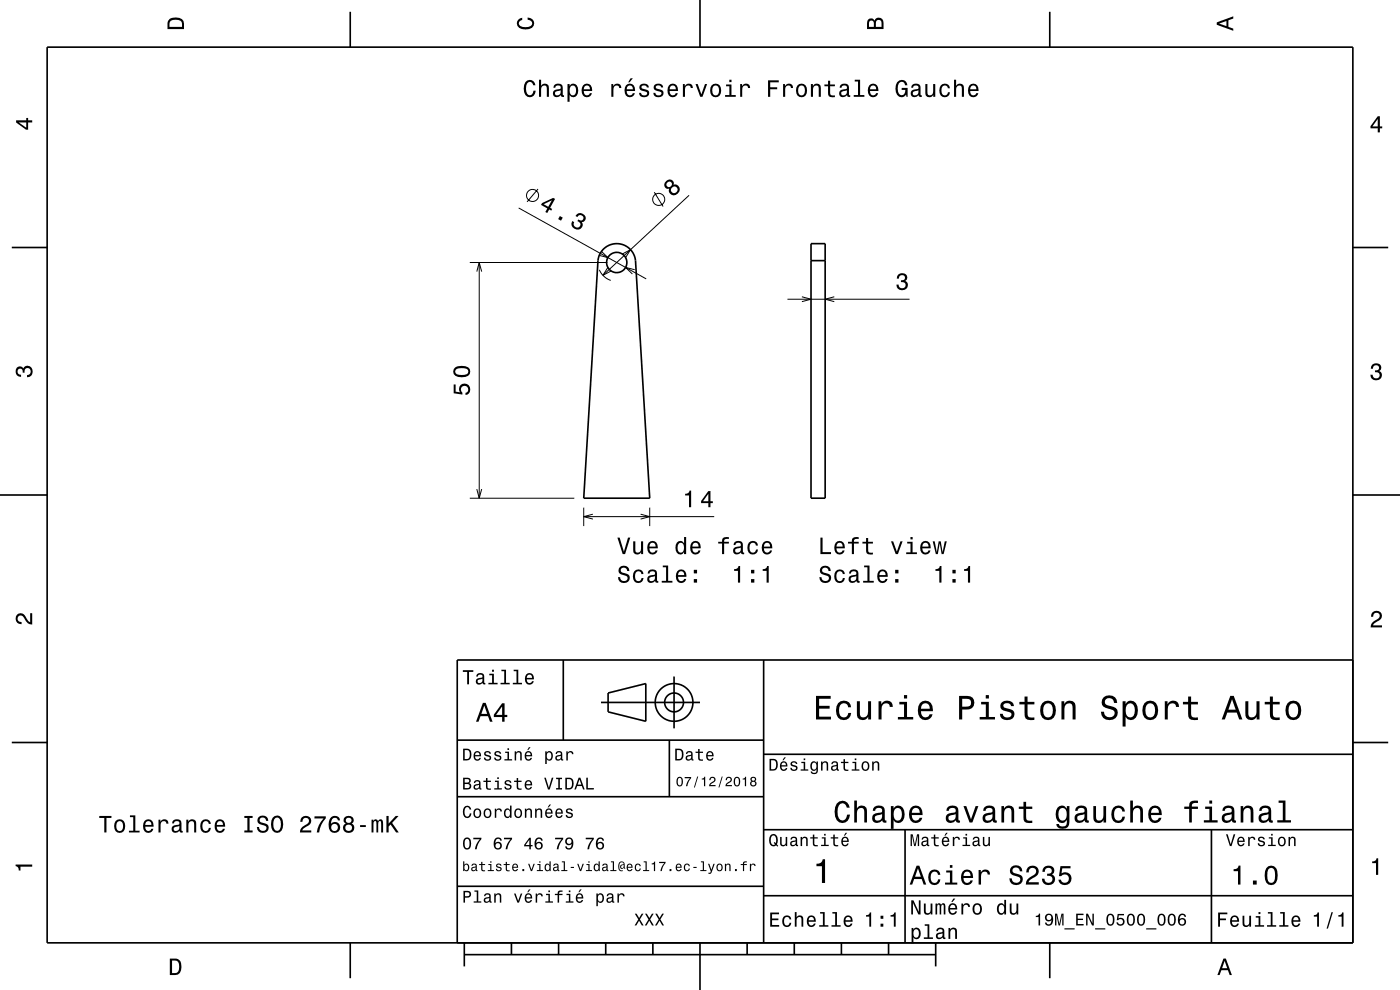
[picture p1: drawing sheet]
<svg xmlns="http://www.w3.org/2000/svg" width="297mm" height="210mm" viewBox="0 0 297 210" stroke-linecap="round" stroke-linejoin="round" font-family="sans-serif">
<g fill="none" stroke="#000" stroke-width=".21">
<path d="M99.7 55.7h29.1M101.1 57.6l.6-1.9 .5 1.9M101.7 55.7v50M110 44.1l27.1 15.1M114.1 40.1l-2.3 2.7M127.2 57.2l1 1.5 1.4 .8M127.5 53.2l1.5 1.4-2-.4M129 56.7l-1.1 1.7 1.8-.9M132 53.9l1.8-.9-1.1 1.7M134.7 57.2l-2-.5 1.5 1.4M138.8 40.8l1.9 3M146.2 41.4l-18.3 17"/>
<path d="M167.1 63.5h25.9M170.1 63l2 .5-2 .5M177 63l-1.9 .5 1.9 .5M99.7 105.7h22.1M101.1 103.7l.6 2 .5-2M123.8 107.7v3.9M123.8 109.6h27.7M125.8 109.1l-2 .5 2 .5M135.9 109.1l1.9 .5-1.9 .5M137.8 107.7v3.9"/>
<circle cx="113" cy="41.5" r="1.28"/>
<circle cx="139.7" cy="42.3" r="1.28"/>
</g>
<g fill="none" stroke="#000" stroke-width=".35">
<path d="M10 10h277v190h-277zM74.3 2.5v7.5M148.5 0v10M222.7 2.5v7.5M2.5 52.5h7.5M128 52.8a4 4 0 0 1 4.2-.9 4 4 0 0 1 2.6 3.4l3 50.4h-14l3.1-50.4 .3-1.2zM172.1 51.7h3v54h-3zM172.1 55.3h3M287 52.5h7.5M0 105h10M287 105h10M119.5 140v17"/>
<path d="M162 140v60M287 140h-190v60M2.5 157.5h7.5M97 157h65M127.5 149h21M129 147l8-2v8l-8-2zM142 157v12M143 143.5v11M287 157.5h7.5M97 169h65M162 176h125M162 160h125"/>
<path d="M192 176v24M257 176v24M97 188h65M162 190h125M74.3 200v7.5M98.5 202.5h100M98.5 200v5M108.5 200v2.5M118.5 200v2.5M128.5 200v2.5M138.5 200v2.5M148.5 200v10"/>
<path d="M158.5 200v2.5M168.5 200v2.5M178.5 200v2.5M188.5 200v2.5M198.5 200v5M222.7 200v7.5"/>
<circle cx="130.8" cy="55.7" r="2.15"/>
<circle cx="143" cy="149" r="2"/>
<circle cx="143" cy="149" r="4"/>
</g>
<g fill="#000">
<path d="M36 4a2.18 2.18 0 0 0-.5 2.2h3.5v-1.2a1.43 1.43 0 0 0-1.7-1.3zM36.3 4.4a2.15 2.15 0 0 1 2.2 .3l.1 1h-2.6v-1z" fill-rule="evenodd"/>
<path d="M109.9 4.2l.9-.4v.4a.7 .7 0 0 0-.7 .5 .7 .7 0 0 0 .3 .8 1.7 1.7 0 0 0 2.5-.5 .9 .9 0 0 0-1-.8v-.5a1.24 1.24 0 0 1 1.4 1.1 1.24 1.24 0 0 1-1 1.4 2.22 2.22 0 0 1-2.5-.7l-.2-.5z" fill-rule="evenodd"/>
<path d="M111.5 17.4a2.52 2.52 0 0 0 .4 3.1 1.27 1.27 0 0 0 1.8-1.3h-.5a.82 .82 0 0 1-1.1 .9 2.08 2.08 0 0 1 0-2.6 .72 .72 0 0 1 1 .6h.5a1.19 1.19 0 0 0-.8-1.1 1.19 1.19 0 0 0-1.3 .4zM114.3 16.9v3.6h.5v-1.5a.63 .63 0 0 1 .4-.8 .63 .63 0 0 1 .8 .3v2h.4v-1.7a.88 .88 0 0 0-.6-1 .88 .88 0 0 0-1 .4v-1.3zM117.7 18l-.3 .6h.4a.55 .55 0 0 1 .7-.5 .55 .55 0 0 1 .4 .8h-.2a1.14 1.14 0 0 0-1.4 .9 .73 .73 0 0 0 .8 .8l.5-.1 .4-.3 .1 .3h.6v-.3h-.3v-1.6a1.02 1.02 0 0 0-.7-.9 1.02 1.02 0 0 0-1 .3zM117.8 19.5l1.1-.3a.77 .77 0 0 1-.2 .8 .77 .77 0 0 1-.8 .1l-.2-.3zM120.4 17.8v3.8h.4v-1.5a.93 .93 0 0 0 1 .5 .93 .93 0 0 0 .8-.8 1.5 1.5 0 0 0-1-2.1l-.4 .2-.4 .3v-.4zM121 18.4a.63 .63 0 0 1 .7-.2 .63 .63 0 0 1 .5 .5 1.13 1.13 0 0 1-.7 1.5 1.18 1.18 0 0 1-.5-1.8zM123.7 18.1a1.54 1.54 0 0 0 .8 2.5 1.06 1.06 0 0 0 1.1-.8h-.5l-.2 .3-.4 .1a.76 .76 0 0 1-.7-.9h1.8a1.16 1.16 0 0 0-.5-1.4 1.16 1.16 0 0 0-1.4 .2zM124 18.3a.66 .66 0 0 1 .8-.1 .66 .66 0 0 1 .4 .7h-1.4zM129.7 17.8v2.7h.4v-1.5a.66 .66 0 0 1 .4-.8 .66 .66 0 0 1 .8 .2l.1 .3h.4a.89 .89 0 0 0-.7-.9 .89 .89 0 0 0-1 .5v-.5zM133.8 16.6l-.5 .9h.3l.7-.9zM132.8 18.1a1.54 1.54 0 0 0 .8 2.5 1.06 1.06 0 0 0 1.1-.8h-.5l-.2 .3-.4 .1a.76 .76 0 0 1-.6-.9h1.7a1.16 1.16 0 0 0-.5-1.4 1.16 1.16 0 0 0-1.4 .2zM133.1 18.3a.66 .66 0 0 1 .8-.1 .66 .66 0 0 1 .4 .7h-1.3zM135.9 18a.76 .76 0 0 0-.2 .8 .76 .76 0 0 0 .7 .5l.9 .3a.63 .63 0 0 1-.6 .7 .63 .63 0 0 1-.7-.6h-.4a1.07 1.07 0 0 0 1.2 .9 1.07 1.07 0 0 0 .9-1.2l-.4-.3-1.1-.4a.54 .54 0 0 1 .4-.6 .54 .54 0 0 1 .6 .5h.5a1.03 1.03 0 0 0-.7-.9 1.03 1.03 0 0 0-1.1 .3zM138.9 18a.76 .76 0 0 0-.2 .8 .76 .76 0 0 0 .7 .5l.9 .3a.63 .63 0 0 1-.6 .7 .63 .63 0 0 1-.7-.6h-.4a1.07 1.07 0 0 0 1.2 .9 1.07 1.07 0 0 0 .9-1.2l-.4-.3-1.1-.4a.54 .54 0 0 1 .4-.6 .54 .54 0 0 1 .7 .5h.4a1.03 1.03 0 0 0-.7-.9 1.03 1.03 0 0 0-1.1 .3zM141.9 18.1a1.54 1.54 0 0 0 .8 2.5 1.06 1.06 0 0 0 1.1-.8h-.5l-.2 .3-.3 .1a.76 .76 0 0 1-.7-.9h1.7a1.16 1.16 0 0 0-.5-1.4 1.16 1.16 0 0 0-1.4 .2zM142.3 18.3a.66 .66 0 0 1 .7-.1 .66 .66 0 0 1 .4 .7h-1.3zM144.9 17.8v2.7h.4v-1.5a.66 .66 0 0 1 .4-.8 .66 .66 0 0 1 .8 .2v.3h.5a.89 .89 0 0 0-.7-.9 .89 .89 0 0 0-1 .5v-.5zM147.5 17.8l1.1 2.7h.4l1-2.7h-.4l-.8 2.2-.8-2.2zM151 18.1a1.53 1.53 0 0 0 .8 2.5 1.48 1.48 0 0 0 1.2-1.4 1.48 1.48 0 0 0-1.2-1.5l-.5 .1zM151.3 18.4a.67 .67 0 0 1 .7-.3 .67 .67 0 0 1 .5 .6 1.11 1.11 0 0 1-.7 1.5 1.17 1.17 0 0 1-.5-1.8zM154 17.9v.4h.7v1.9h-.9v.3h2.3v-.3h-.9v-2.3zM154.7 16.9v.5h.5v-.5zM157 17.8v2.7h.5v-1.5a.67 .67 0 0 1 .3-.8 .67 .67 0 0 1 .9 .2v.3h.4a.89 .89 0 0 0-.7-.9 .89 .89 0 0 0-1 .5v-.5zM162.9 17v3.5h.5v-1.6h1.5v-.4h-1.5v-1h1.8v-.5zM166.1 17.8v2.7h.5v-1.5a.67 .67 0 0 1 .3-.8 .67 .67 0 0 1 .9 .2v.3h.4a.89 .89 0 0 0-.6-.9 .89 .89 0 0 0-1.1 .5v-.5zM169.2 18.1a1.53 1.53 0 0 0 .8 2.5 1.48 1.48 0 0 0 1.2-1.4 1.48 1.48 0 0 0-1.2-1.5l-.5 .1zM169.5 18.4a.67 .67 0 0 1 .7-.3 .67 .67 0 0 1 .5 .6 1.11 1.11 0 0 1-.7 1.5 1.17 1.17 0 0 1-.5-1.8zM172 17.8v2.7h.5v-1.5a.64 .64 0 0 1 .4-.8 .64 .64 0 0 1 .8 .3v2h.4v-1.7a.89 .89 0 0 0-.6-1 .89 .89 0 0 0-1 .4v-.4zM175.7 17.1v.8h-.8v.4h.8v1.8a1.05 1.05 0 0 0 1.4 .5v-.4a.68 .68 0 0 1-1-.3v-1.6h1v-.4h-1v-.8zM178.4 18l-.3 .6h.4a.55 .55 0 0 1 .7-.5 .55 .55 0 0 1 .4 .8h-.2a1 1 0 0 0-1.1 .2 1 1 0 0 0-.2 1.1 .93 .93 0 0 0 1.6 0l.1 .3h.6v-.3h-.3v-1.6a1.02 1.02 0 0 0-.7-.9 1.02 1.02 0 0 0-1 .3zM178.6 19.5l1.1-.3a.77 .77 0 0 1-.2 .8 .77 .77 0 0 1-.9 .1l-.1-.3zM181.3 16.9v.4h.7v2.9h-.9v.3h2.3v-.3h-.9v-3.3zM184.4 18.1a1.54 1.54 0 0 0 .8 2.5 1.05 1.05 0 0 0 1.1-.8h-.4l-.3 .3-.3 .1a.76 .76 0 0 1-.7-.9h1.7a1.16 1.16 0 0 0-.5-1.4 1.16 1.16 0 0 0-1.4 .2zM184.8 18.3a.66 .66 0 0 1 .8-.1 .66 .66 0 0 1 .3 .7h-1.3zM190.3 17.4a2.43 2.43 0 0 0 .4 3.1 1.11 1.11 0 0 0 1.5-.4l.1 .4h.2v-1.9h-1.2v.5h.8a.85 .85 0 0 1-1.2 1 2.04 2.04 0 0 1 0-2.7 .71 .71 0 0 1 1.1 .7h.5a1.2 1.2 0 0 0-.8-1.1 1.2 1.2 0 0 0-1.4 .4zM193.6 18l-.3 .6h.4a.55 .55 0 0 1 .7-.5 .55 .55 0 0 1 .4 .8h-.2a1 1 0 0 0-1.1 .2 1 1 0 0 0-.3 1.1 .94 .94 0 0 0 1.7 0l.1 .3h.6v-.3h-.3v-1.6a1.02 1.02 0 0 0-.7-.9 1.02 1.02 0 0 0-1 .3zM193.7 19.5l1.1-.3a.77 .77 0 0 1-.2 .8 .77 .77 0 0 1-.8 .1l-.2-.3zM196.3 17.8v1.8a.89 .89 0 0 0 .6 1 .89 .89 0 0 0 1.1-.5v.4h.4v-2.7h-.4v1.6a.64 .64 0 0 1-.4 .8 .64 .64 0 0 1-.8-.3l-.1-2.1zM199.6 18.1a1.53 1.53 0 0 0 .8 2.5 1.06 1.06 0 0 0 1.1-1h-.4a.67 .67 0 0 1-.6 .6 .67 .67 0 0 1-.7-.6 1.11 1.11 0 0 1 .6-1.5 .6 .6 0 0 1 .7 .6h.4a1.09 1.09 0 0 0-.7-.9 1.09 1.09 0 0 0-1.2 .3zM202.4 16.9v3.6h.4v-1.5a.64 .64 0 0 1 .4-.8 .64 .64 0 0 1 .8 .3l.1 2h.4v-1.7a.88 .88 0 0 0-.6-1 .88 .88 0 0 0-1.1 .4v-1.3zM205.7 18.1a1.54 1.54 0 0 0 .8 2.5 1.06 1.06 0 0 0 1-.8h-.4l-.2 .3-.4 .1a.76 .76 0 0 1-.7-.9h1.8a1.16 1.16 0 0 0-.5-1.4 1.16 1.16 0 0 0-1.4 .2zM206 18.3a.66 .66 0 0 1 .8-.1 .66 .66 0 0 1 .3 .7h-1.3z" fill-rule="evenodd"/>
<path d="M184.2 4.2l-.3 .7v1.3h3.5v-1.3a.98 .98 0 0 0-.7-1.1 .98 .98 0 0 0-1.2 .6 .84 .84 0 0 0-1.3-.2zM184.5 4.5a.54 .54 0 0 1 .6-.1 .54 .54 0 0 1 .3 .6v.7h-1zM185.9 4.4a.62 .62 0 0 1 .8-.1 .62 .62 0 0 1 .3 .6v.8h-1.2z" fill-rule="evenodd"/>
<path d="M258.1 4.7v.6l3.5 1.2v-.4l-1-.4v-1.4l1-.4v-.4zM258.6 5l1.6-.5v1z" fill-rule="evenodd"/>
<path d="M3.4 25.5v.5l2.1 1.5h.5v-1.5h.8v-.5h-.8v-.5h-.4v.5zM4 26h1.6v1.1z" fill-rule="evenodd"/>
<path d="M292.3 24.7l-1.6 2.1v.4h1.6v.9h.4v-.9h.5v-.4h-.5v-2.1zM292.3 25.2v1.6h-1.1z" fill-rule="evenodd"/>
<path d="M115 43.1l-.2 .4 1.3 .7-.4 .8 .4 .2 .4-.8 .4 .3 .2-.4-.4-.2 1.1-1.9-.4-.2zM115.3 43.3l1.8-.8-.8 1.4zM118.8 45.8l-.4 .7 .6 .3 .4-.6zM122.4 45.4l-.3 .4 .4 .2a.62 .62 0 0 1 .6-.5 .62 .62 0 0 1 .6 .7 .62 .62 0 0 1-.6 .6l-.4-.2-.2 .3a.72 .72 0 0 1 .6 .8 .72 .72 0 0 1-.9 .6 .72 .72 0 0 1-.5-.9l.1-.3-.4-.2a1.18 1.18 0 0 0 .7 1.8 1.18 1.18 0 0 0 1.5-1.3l-.2-.3a.9 .9 0 0 0 .9-.8 .9 .9 0 0 0-.7-1l-.8-.1z" fill-rule="evenodd"/>
<path d="M141.3 38.4a.89 .89 0 0 0-.4 1.1 .89 .89 0 0 0 1.1 .5 1.11 1.11 0 0 0 .7 1.5 1.11 1.11 0 0 0 1.4-.8 1.03 1.03 0 0 0-.1-1.2 1.03 1.03 0 0 0-1.1-.3 .89 .89 0 0 0-.5-1.1 .89 .89 0 0 0-1.1 .3zM142.3 40.3a.75 .75 0 0 1 1.5 0 .75 .75 0 0 1-1.5 0zM141.4 39.1a.6 .6 0 0 1 1.2 0 .6 .6 0 0 1-1.2 0z" fill-rule="evenodd"/>
<path d="M190.5 58.2a1.08 1.08 0 0 1 1.4-.2 1.08 1.08 0 0 1 .5 1.3l-.4 .3a1.06 1.06 0 0 1 .6 1.3 1.06 1.06 0 0 1-1.2 .7 1.1 1.1 0 0 1-1.2-1.2h.4a.71 .71 0 0 0 1 .7 .71 .71 0 0 0 .1-1.2l-.6-.1v-.4a.61 .61 0 0 0 .8-.2 .61 .61 0 0 0-.2-.8 .61 .61 0 0 0-.8 .2l-.2 .5h-.5z" fill-rule="evenodd"/>
<path d="M291.1 77.4a1.08 1.08 0 0 1 1.4-.2 1.08 1.08 0 0 1 .4 1.2l-.3 .3a1.06 1.06 0 0 1 .5 1.3 1.06 1.06 0 0 1-1.2 .7 1.1 1.1 0 0 1-1.2-1.2h.5a.71 .71 0 0 0 1 .8 .71 .71 0 0 0 .1-1.3h-.6v-.4a.61 .61 0 0 0 .8-.3 .61 .61 0 0 0-.2-.8 .61 .61 0 0 0-.9 .2l-.1 .5h-.5z" fill-rule="evenodd"/>
<path d="M3.6 78a.86 .86 0 0 1 1.4 .2 1.06 1.06 0 0 1 1.2-.6 1.06 1.06 0 0 1 .7 1.2 1.1 1.1 0 0 1-1.2 1.2v-.4a.71 .71 0 0 0 .8-1 .71 .71 0 0 0-1.3-.1v.6h-.4a.61 .61 0 0 0-.3-.8 .61 .61 0 0 0-.8 .2 .61 .61 0 0 0 .2 .8l.6 .2v.4a1.15 1.15 0 0 1-1.2-.6 1.15 1.15 0 0 1 .3-1.3z" fill-rule="evenodd"/>
<path d="M96.2 81.6v1.8l1.9 .3v-.4a.8 .8 0 0 1-.2-1.2 .8 .8 0 0 1 1.2 0 .8 .8 0 0 1-.3 1.2v.5a1.21 1.21 0 0 0 1-1.5 1.21 1.21 0 0 0-1.6-.8 1.21 1.21 0 0 0-.6 1.7l-.9-.1v-1.5zM96.6 77.9a1.13 1.13 0 0 0-.4 1.2 1.13 1.13 0 0 0 1 .9 2.29 2.29 0 0 0 2.5-.7 1.14 1.14 0 0 0-1-1.6 2.9 2.9 0 0 0-2.1 .2zM96.7 78.5a2.38 2.38 0 0 1 2.6 0v.7a2.38 2.38 0 0 1-2.6 0z" fill-rule="evenodd"/>
<path d="M131 114l1.1 3.5h.5l1.1-3.5h-.5l-.8 3-.9-3zM134.3 114.8v1.8a.89 .89 0 0 0 .6 1 .89 .89 0 0 0 1.1-.5v.4h.4v-2.7h-.4v1.6a.64 .64 0 0 1-.4 .8 .64 .64 0 0 1-.8-.3v-2.1zM137.6 115.1a1.54 1.54 0 0 0 .8 2.5 1.05 1.05 0 0 0 1.1-.8h-.4l-.3 .3-.3 .1a.76 .76 0 0 1-.7-.9h1.7a1.16 1.16 0 0 0-.4-1.4 1.16 1.16 0 0 0-1.5 .2zM138 115.3a.66 .66 0 0 1 .8-.1 .66 .66 0 0 1 .3 .7h-1.3zM143.6 115.1a1.57 1.57 0 0 0 .7 2.5l.5-.1 .3-.4v.4h.5v-3.6h-.5v1.3a.89 .89 0 0 0-1.5-.1zM143.9 115.4a.62 .62 0 0 1 .7-.2 .62 .62 0 0 1 .5 .5 1.12 1.12 0 0 1-.7 1.5 1.19 1.19 0 0 1-.5-1.8zM146.7 115.1a1.54 1.54 0 0 0 .8 2.5 1.06 1.06 0 0 0 1.1-.8h-.4l-.3 .3-.3 .1a.76 .76 0 0 1-.7-.9h1.8a1.16 1.16 0 0 0-.5-1.4 1.16 1.16 0 0 0-1.5 .2zM147.1 115.3a.66 .66 0 0 1 .8-.1 .66 .66 0 0 1 .3 .7h-1.3zM152.4 114.9v.4h.8v2.2h.4v-2.2h1v-.4h-1l.1-.3 .3-.3h.6v-.4a1.04 1.04 0 0 0-1.4 .8v.2zM155.9 115l-.3 .6h.4a.55 .55 0 0 1 .7-.5 .55 .55 0 0 1 .4 .8h-.2a1.14 1.14 0 0 0-1.4 .9 .73 .73 0 0 0 .8 .8l.5-.1 .4-.3 .1 .3h.6v-.3h-.3v-1.6a1.02 1.02 0 0 0-.7-.9 1.02 1.02 0 0 0-1 .3zM156.1 116.5l1.1-.3a.77 .77 0 0 1-.2 .8 .77 .77 0 0 1-.9 .1zM158.9 115.1a1.53 1.53 0 0 0 .8 2.5 1.05 1.05 0 0 0 1.1-1h-.4a.67 .67 0 0 1-.7 .6 .67 .67 0 0 1-.7-.6 1.11 1.11 0 0 1 .7-1.5 .6 .6 0 0 1 .7 .6h.4a1.09 1.09 0 0 0-.8-.9 1.09 1.09 0 0 0-1.1 .3zM161.9 115.1a1.54 1.54 0 0 0 .8 2.5 1.06 1.06 0 0 0 1.1-.8h-.4l-.3 .3-.3 .1a.76 .76 0 0 1-.7-.9h1.7a1.16 1.16 0 0 0-.5-1.4 1.16 1.16 0 0 0-1.4 .2zM162.2 115.3a.66 .66 0 0 1 .8-.1 .66 .66 0 0 1 .4 .7h-1.3z" fill-rule="evenodd"/>
<path d="M145.3 104.7v.4h.9v2.5h.4v-3.5h-.3a.78 .78 0 0 1-1 .6zM150.3 104.2l-1.6 2.1v.4h1.6v.9h.4v-.9h.5v-.4h-.5v-2.1zM150.3 104.8v1.5h-1.1z" fill-rule="evenodd"/>
<path d="M174 114v3.5h2.3v-.4h-1.8v-3.1zM177.3 115.1a1.54 1.54 0 0 0 .8 2.5 1.05 1.05 0 0 0 1.1-.8h-.5l-.2 .3-.4 .1a.76 .76 0 0 1-.6-.9h1.7a1.16 1.16 0 0 0-.5-1.4 1.16 1.16 0 0 0-1.4 .2zM177.6 115.3a.66 .66 0 0 1 .8-.1 .66 .66 0 0 1 .4 .7h-1.3zM179.9 114.9v.4h.8v2.2h.5v-2.2h1v-.4h-1v-.3l.3-.3h.7v-.4a1.04 1.04 0 0 0-1.5 .8v.2zM183.7 114.1v.8h-.7v.4h.7l.1 1.8a1.05 1.05 0 0 0 1.4 .5v-.4a.68 .68 0 0 1-1-.3v-1.6h1v-.4h-1v-.8zM189 114.8l1 2.7h.5l1-2.7h-.5l-.7 2.2-.8-2.2zM192.5 114.9v.4h.7v1.9h-1v.3h2.3v-.3h-.9v-2.3zM193.1 113.9v.5h.5v-.5zM195.5 115.1a1.54 1.54 0 0 0 .8 2.5 1.06 1.06 0 0 0 1.1-.8h-.4l-.3 .3-.3 .1a.76 .76 0 0 1-.7-.9h1.7a1.17 1.17 0 0 0-.4-1.4 1.17 1.17 0 0 0-1.5 .2zM195.9 115.3a.66 .66 0 0 1 .8-.1 .66 .66 0 0 1 .3 .7h-1.3zM197.9 114.8l.6 2.7h.5l.4-2.3 .4 2.3h.4l.7-2.7h-.5l-.4 2.3-.4-2.3h-.5l-.4 2.3-.4-2.3z" fill-rule="evenodd"/>
<path d="M3.6 130.4a1.22 1.22 0 0 1 2 .7l.4 .6 .4 .3v-1.9h.4v2.4a1.8 1.8 0 0 1-1.7-1.4 .71 .71 0 0 0-.9-.5 .71 .71 0 0 0-.5 .8 .71 .71 0 0 0 .9 .5v.5a1.18 1.18 0 0 1-1.2-.7 1.18 1.18 0 0 1 .2-1.3z" fill-rule="evenodd"/>
<path d="M131.5 120.3a.96 .96 0 0 0-.3 1.1 .96 .96 0 0 0 1 .6 .77 .77 0 0 1 .9 .9 .84 .84 0 0 1-.9 .3 .84 .84 0 0 1-.6-.8h-.5a1.21 1.21 0 0 0 1.5 1.3 1.21 1.21 0 0 0 .7-1.8l-1.2-.4a.58 .58 0 0 1-.4-.8 .58 .58 0 0 1 .9-.2l.2 .1 .3 .5h.4a1.16 1.16 0 0 0-.7-1.1 1.16 1.16 0 0 0-1.3 .3zM134.6 121.2a1.52 1.52 0 0 0 .8 2.5 1.05 1.05 0 0 0 1.1-1.1h-.4a.67 .67 0 0 1-.6 .7 .67 .67 0 0 1-.7-.6 1.12 1.12 0 0 1 .6-1.5 .6 .6 0 0 1 .7 .6h.4a1.09 1.09 0 0 0-.8-1 1.09 1.09 0 0 0-1.1 .4zM137.7 121l-.3 .7h.4a.55 .55 0 0 1 .7-.6 .55 .55 0 0 1 .4 .8l-.2 .1a1 1 0 0 0-1.1 .2 1 1 0 0 0-.3 1 .94 .94 0 0 0 1.7 0l.1 .3 .6 .1v-.3l-.3-.1v-.2v-1.4a1.02 1.02 0 0 0-.7-.8 1.02 1.02 0 0 0-1 .2zM137.8 122.5l1.1-.3a.77 .77 0 0 1-.2 .9 .77 .77 0 0 1-.8 .1l-.2-.4zM140.6 120v.3h.7v2.9h-.9v.4h2.3v-.4h-1v-3.2zM143.7 121.2a1.54 1.54 0 0 0 .8 2.5 1.06 1.06 0 0 0 1.1-.9h-.5l-.2 .4-.4 .1a.76 .76 0 0 1-.7-.9h1.8a1.16 1.16 0 0 0-.5-1.4 1.16 1.16 0 0 0-1.4 .2zM144 121.4a.66 .66 0 0 1 .8-.2 .66 .66 0 0 1 .4 .8h-1.4zM147.2 122.8v.8h.7v-.8zM147.2 120.9v.7h.7v-.7z" fill-rule="evenodd"/>
<path d="M155.7 120.7v.4h.9v2.5h.4v-3.5h-.3a.78 .78 0 0 1-1 .6zM159.3 122.8v.8h.7v-.8zM159.3 120.9v.7h.7v-.7zM161.8 120.7v.4h.8v2.5h.5v-3.5h-.4a.77 .77 0 0 1-.9 .6z" fill-rule="evenodd"/>
<path d="M174.2 120.3a.96 .96 0 0 0-.2 1.1 .96 .96 0 0 0 .9 .6 .77 .77 0 0 1 .9 .9 .84 .84 0 0 1-.9 .3 .84 .84 0 0 1-.6-.8h-.5a1.21 1.21 0 0 0 1.5 1.3 1.21 1.21 0 0 0 .7-1.8l-1.2-.4a.58 .58 0 0 1-.3-.8 .58 .58 0 0 1 .8-.2l.3 .1 .2 .5h.4a1.16 1.16 0 0 0-.7-1.1 1.16 1.16 0 0 0-1.3 .3zM177.3 121.2a1.53 1.53 0 0 0 .8 2.5 1.06 1.06 0 0 0 1.1-1.1h-.4a.67 .67 0 0 1-.6 .7 .67 .67 0 0 1-.7-.6 1.11 1.11 0 0 1 .6-1.5 .6 .6 0 0 1 .7 .6h.4a1.09 1.09 0 0 0-.7-1 1.09 1.09 0 0 0-1.2 .4zM180.4 121l-.3 .7h.4a.55 .55 0 0 1 .7-.6 .55 .55 0 0 1 .4 .8l-.2 .1a1.14 1.14 0 0 0-1.4 .9 .73 .73 0 0 0 .8 .8l.5-.1 .4-.4 .1 .3 .6 .1v-.3l-.3-.1v-1.6a1.02 1.02 0 0 0-.7-.8 1.02 1.02 0 0 0-1 .2zM180.6 122.5l1.1-.3a.77 .77 0 0 1-.2 .9 .77 .77 0 0 1-.9 .1zM183.3 120v.3h.7v2.9h-.9v.4h2.3v-.4h-.9v-3.2zM186.4 121.2a1.54 1.54 0 0 0 .8 2.5 1.06 1.06 0 0 0 1.1-.9h-.4l-.3 .4-.3 .1a.76 .76 0 0 1-.7-.9h1.7a1.17 1.17 0 0 0-.5-1.4 1.17 1.17 0 0 0-1.4 .2zM186.7 121.4a.66 .66 0 0 1 .8-.2 .66 .66 0 0 1 .4 .8h-1.3zM189.9 122.8v.8h.7v-.8zM189.9 120.9v.7h.7v-.7z" fill-rule="evenodd"/>
<path d="M198.5 120.7v.4h.8v2.5h.4v-3.5h-.3a.77 .77 0 0 1-.9 .6zM202 122.8v.8h.7v-.8zM202 120.9v.7h.7v-.7zM204.5 120.7v.4h.8v2.5h.5v-3.5h-.3a.77 .77 0 0 1-1 .6z" fill-rule="evenodd"/>
<path d="M291.2 129.9a1.18 1.18 0 0 1 1.9 .3 1.18 1.18 0 0 1-1 1.7l-.5 .3-.3 .5h1.9v.4h-2.4a1.8 1.8 0 0 1 1.4-1.8 .71 .71 0 0 0 .5-.8 .71 .71 0 0 0-.9-.5 .71 .71 0 0 0-.5 .8h-.4z" fill-rule="evenodd"/>
<path d="M98.2 158.8v2.5h.9a1.37 1.37 0 0 0 .7-2.2 1.56 1.56 0 0 0-1.6-.3zM98.6 159.1a.98 .98 0 0 1 1.1 .7 .98 .98 0 0 1-.6 1.2h-.5zM100.7 159.6a1.04 1.04 0 0 0-.2 1.2 1.04 1.04 0 0 0 1 .5l.5-.5h-.3l-.4 .3a.54 .54 0 0 1-.5-.7h1.3a.83 .83 0 0 0-.4-.9 .83 .83 0 0 0-1 .1zM100.9 159.7l.2-.1a.47 .47 0 0 1 .5 .1 .47 .47 0 0 1 .1 .5h-.9zM102.9 159.5l-.2 .1a.69 .69 0 0 0 .9 .9l.2 .1a.43 .43 0 0 1-.4 .5 .43 .43 0 0 1-.4-.4h-.3a.74 .74 0 0 0 .9 .7 .74 .74 0 0 0 .5-1l-1-.4a.38 .38 0 0 1 .3-.5 .38 .38 0 0 1 .4 .4h.3a.78 .78 0 0 0-1.2-.4zM105.1 159.5l-.2 .1a.69 .69 0 0 0 .9 .9l.2 .1a.43 .43 0 0 1-.4 .5 .43 .43 0 0 1-.5-.4h-.3a.74 .74 0 0 0 .9 .7 .74 .74 0 0 0 .5-1l-.9-.4a.38 .38 0 0 1 .3-.5 .38 .38 0 0 1 .4 .4h.3a.77 .77 0 0 0-1.2-.4zM107.2 159.4v.3h.5v1.3h-.7v.3h1.6v-.3h-.6v-1.6zM107.7 158.7v.4h.3v-.4zM109.2 159.4v1.9h.3v-1.1a.45 .45 0 0 1 .4-.6 .45 .45 0 0 1 .5 .5v1.2h.3v-1.3a.63 .63 0 0 0-.5-.7 .63 .63 0 0 0-.7 .4v-.3zM112.2 158.5l-.4 .6h.3l.5-.6zM111.5 159.6a1.04 1.04 0 0 0-.2 1.2 1.04 1.04 0 0 0 1.1 .5l.5-.5h-.3l-.5 .3a.54 .54 0 0 1-.5-.7h1.3a.83 .83 0 0 0-.4-.9 .83 .83 0 0 0-1 .1zM111.8 159.7l.1-.1a.48 .48 0 0 1 .5 .1 .48 .48 0 0 1 .2 .5h-1zM115.7 159.4v2.7h.3v-1.1a.66 .66 0 0 0 .7 .4 .66 .66 0 0 0 .5-.6 .91 .91 0 0 0 0-1.1 .91 .91 0 0 0-1-.3l-.2 .3v-.3zM116.1 159.8a.45 .45 0 0 1 .5-.2 .45 .45 0 0 1 .3 .4 .65 .65 0 0 1 .1 .8 .65 .65 0 0 1-.7 .2 .98 .98 0 0 1-.2-1.2zM118.1 159.5l-.2 .4h.3a.39 .39 0 0 1 .4-.3 .39 .39 0 0 1 .3 .5h-.1a.65 .65 0 0 0-1 .4 .65 .65 0 0 0 .6 .9l.6-.3 .1 .2h.4v-.2l-.2-.1v-1.1a.72 .72 0 0 0-.5-.6 .72 .72 0 0 0-.7 .2zM118.2 160.6l.8-.3a.55 .55 0 0 1-.2 .7 .55 .55 0 0 1-.6 0zM120.1 159.4v1.9h.4v-1.1a.47 .47 0 0 1 .2-.6 .47 .47 0 0 1 .6 .2v.2h.4a.64 .64 0 0 0-.5-.7 .64 .64 0 0 0-.8 .4v-.3z" fill-rule="evenodd"/>
<path d="M98.2 142.2v.3h.9v2.7h.4v-2.7h.9v-.3zM101.3 143l-.3 .5h.4a.47 .47 0 0 1 .5-.4 .47 .47 0 0 1 .4 .6l-.2 .1a.84 .84 0 0 0-1 .2 .84 .84 0 0 0 0 1.1 .9 .9 0 0 0 1.3-.2l.1 .2 .5 .1v-.3l-.3-.1v-1.3a.87 .87 0 0 0-.6-.7 .87 .87 0 0 0-.8 .2zM101.4 144.3l.9-.3a.66 .66 0 0 1-.1 .7 .66 .66 0 0 1-.8 .1zM103.8 142.9v.3h.6v1.6h-.8v.4h2v-.4h-.8v-1.9zM104.4 142.1v.4h.4v-.4zM106.4 142.1v.3h.6v2.4h-.8v.4h1.9v-.4h-.7v-2.7zM109 142.1v.3h.6v2.4h-.8v.4h1.9v-.4h-.7v-2.7zM111.6 143.1a1.32 1.32 0 0 0 .7 2.1 .9 .9 0 0 0 .9-.7h-.3l-.2 .3-.4 .1a.65 .65 0 0 1-.6-.8h1.6a1 1 0 0 0-.4-1.2 1 1 0 0 0-1.3 .2zM111.9 143.3a.57 .57 0 0 1 .7-.1 .57 .57 0 0 1 .3 .6h-1.2z" fill-rule="evenodd"/>
<path d="M102.4 149.1l-1.4 4h.5l.4-1.2h1.6l.4 1.2h.6l-1.5-4zM102.7 149.7l.7 1.7h-1.3zM106.5 149.2l-1.7 2.4v.5h1.7v1h.5v-1h.6v-.5h-.6v-2.4zM106.5 149.9v1.7h-1.3z" fill-rule="evenodd"/>
<path d="M143.2 158.8v2.5h.9a1.37 1.37 0 0 0 .7-2.2 1.56 1.56 0 0 0-1.6-.3zM143.6 159.1a.98 .98 0 0 1 1.1 .7 .98 .98 0 0 1-.6 1.2h-.5zM145.7 159.5l-.2 .4h.3a.39 .39 0 0 1 .5-.3 .39 .39 0 0 1 .3 .5h-.2a.65 .65 0 0 0-.9 .4 .65 .65 0 0 0 .5 .9l.7-.3v.2h.4v-.2l-.1-.1-.1-1.1a.73 .73 0 0 0-.4-.6 .73 .73 0 0 0-.8 .2zM145.8 160.6l.8-.3a.55 .55 0 0 1-.1 .7 .55 .55 0 0 1-.7 0zM148.1 158.9v.5h-.5v.3h.5v1.3a.75 .75 0 0 0 1 .4v-.3a.48 .48 0 0 1-.7-.3v-1.1h.7v-.3h-.7v-.5zM150 159.6a1.04 1.04 0 0 0-.2 1.2 1.04 1.04 0 0 0 1.1 .5l.5-.5h-.4l-.4 .3a.54 .54 0 0 1-.5-.7h1.3a.83 .83 0 0 0-.4-.9 .83 .83 0 0 0-1 .1zM150.3 159.7l.1-.1a.48 .48 0 0 1 .5 .1 .48 .48 0 0 1 .2 .5h-1z" fill-rule="evenodd"/>
<path d="M173.1 147.6v5h3.2v-.6h-2.5v-1.7h2.2v-.6h-2.2v-1.5h2.4v-.6zM177.8 149.2a2.59 2.59 0 0 0 .5 3.4 1.58 1.58 0 0 0 2.3-1.4h-.6a.95 .95 0 0 1-.9 1 .95 .95 0 0 1-1-.9 1.59 1.59 0 0 1 .9-2.1 .85 .85 0 0 1 .9 .8h.7a1.56 1.56 0 0 0-1.1-1.3 1.56 1.56 0 0 0-1.7 .5zM181.8 148.8v2.5a1.27 1.27 0 0 0 .9 1.4 1.27 1.27 0 0 0 1.5-.7v.6h.6v-3.8h-.6v2.2a.92 .92 0 0 1-.6 1.1 .92 .92 0 0 1-1.2-.4v-2.9zM186.4 148.8v3.8h.6v-2.2a.95 .95 0 0 1 .5-1.1 .95 .95 0 0 1 1.2 .3l.1 .4h.6a1.28 1.28 0 0 0-1-1.4 1.28 1.28 0 0 0-1.4 .8v-.6zM190.8 148.9v.5h1v2.7h-1.3v.5h3.2v-.5h-1.3v-3.2zM191.8 147.4v.8h.6v-.8zM195.1 149.2a2.62 2.62 0 0 0 .5 3.4 1.57 1.57 0 0 0 2.2-1.1h-.6l-.3 .5-.5 .2a1.08 1.08 0 0 1-1-1.3h2.5a1.66 1.66 0 0 0-.7-2 1.66 1.66 0 0 0-2.1 .3zM195.6 149.5a.94 .94 0 0 1 1.2-.2 .94 .94 0 0 1 .5 1h-1.9zM203.5 147.6v5h.6v-2.1h.8a1.47 1.47 0 0 0 1.8-1.2 1.47 1.47 0 0 0-1.5-1.7zM204.1 148.2a1.6 1.6 0 0 1 1.8 .5 .86 .86 0 0 1 0 .9 .86 .86 0 0 1-.9 .3h-.9zM208.1 148.9v.5h1v2.7h-1.3v.5h3.3v-.5h-1.3v-3.2zM209.1 147.4v.8h.7v-.8zM212.6 148.9a1.08 1.08 0 0 0-.3 1.2 1.08 1.08 0 0 0 1 .7l1.1 .4a.57 .57 0 0 1 .2 .6 .57 .57 0 0 1-.5 .4 .96 .96 0 0 1-1.4-.8h-.6a1.6 1.6 0 0 0 1.3 1.4 1.6 1.6 0 0 0 1.7-.8 1.13 1.13 0 0 0-1-1.6l-1.1-.3-.2-.4a.87 .87 0 0 1 .9-.5 .87 .87 0 0 1 .8 .6h.6a1.41 1.41 0 0 0-2.1-1.1zM217.4 147.8v1.1h-1.1v.5h1.1v2.6l.2 .4 .4 .3h1.4v-.5a.97 .97 0 0 1-1.4-.5v-2.3h1.4v-.5h-1.4v-1.1zM221.1 149.2a2.56 2.56 0 0 0 .5 3.4 1.72 1.72 0 0 0 1.8-.2 1.72 1.72 0 0 0 .6-1.7 1.7 1.7 0 0 0-.9-1.9 1.7 1.7 0 0 0-2 .4zM221.6 149.6a.96 .96 0 0 1 1-.4 .96 .96 0 0 1 .7 .8 1.59 1.59 0 0 1-1 2.2 1.19 1.19 0 0 1-1-1.5zM225.2 148.8v3.8h.6v-2.2a.97 .97 0 0 1 .5-1.1 .97 .97 0 0 1 1.1 .2l.1 .7v2.4h.7v-2.5a1.27 1.27 0 0 0-.9-1.4 1.27 1.27 0 0 0-1.5 .6v-.5zM234.1 147.9a1.38 1.38 0 0 0-.3 1.5 1.38 1.38 0 0 0 1.3 .9 1.25 1.25 0 0 1 1.4 .9 1.15 1.15 0 0 1-1.3 .9 1.15 1.15 0 0 1-1-1.1h-.7a1.8 1.8 0 0 0 1.7 1.8 1.8 1.8 0 0 0 1.9-1.6 1.46 1.46 0 0 0-1.5-1.4l-.6-.2a.83 .83 0 0 1-.5-1.1 .83 .83 0 0 1 1.2-.3l.5 .5 .1 .4h.7a1.67 1.67 0 0 0-1-1.6 1.67 1.67 0 0 0-1.9 .4zM238.2 148.8v5.3h.6v-2.1a1.32 1.32 0 0 0 1.4 .7 1.32 1.32 0 0 0 1.1-1.1 2.43 2.43 0 0 0-.8-2.8 1.21 1.21 0 0 0-1.7 .5v-.5zM239.1 149.6a.9 .9 0 0 1 .9-.4 .9 .9 0 0 1 .7 .8 1.61 1.61 0 0 1-.9 2.2 1.18 1.18 0 0 1-1-1.5zM242.8 149.2a2.56 2.56 0 0 0 .5 3.4 1.72 1.72 0 0 0 1.8-.2 1.72 1.72 0 0 0 .6-1.7 1.7 1.7 0 0 0-.9-1.9 1.7 1.7 0 0 0-2 .4zM243.3 149.6a.96 .96 0 0 1 1-.4 .96 .96 0 0 1 .7 .8 1.59 1.59 0 0 1-1 2.2 1.19 1.19 0 0 1-1-1.5zM247.1 148.8v3.8h.6v-2.2a.95 .95 0 0 1 .5-1.1 .95 .95 0 0 1 1.2 .3l.1 .4h.6a1.28 1.28 0 0 0-1-1.4 1.28 1.28 0 0 0-1.4 .8v-.6zM252 147.8v1.1h-1v.5h1l.1 2.6 .2 .4 .4 .3h1.4v-.5a.97 .97 0 0 1-1.4-.5v-2.3h1.4v-.5h-1.4v-1.1zM261 147.6l-1.8 5h.6l.6-1.4h2l.5 1.4h.7l-1.9-5zM261.4 148.3l.7 2.2h-1.5zM264.2 148.8v2.5a1.27 1.27 0 0 0 .9 1.4 1.27 1.27 0 0 0 1.5-.7v.6h.6v-3.8h-.6v2.2a.92 .92 0 0 1-.6 1.1 .92 .92 0 0 1-1.1-.4l-.1-2.9zM269.4 147.8v1.1h-1.1v.5h1.1v2.6l.2 .4 .4 .3 .7 .1 .8-.1v-.5a.97 .97 0 0 1-1.4-.5l-.1-2.3h1.5v-.5h-1.5v-1.1zM273.1 149.2a2.56 2.56 0 0 0 .6 3.4 1.72 1.72 0 0 0 1.8-.2 1.72 1.72 0 0 0 .6-1.7 1.7 1.7 0 0 0-.9-1.9 1.7 1.7 0 0 0-2.1 .4zM273.6 149.6a.96 .96 0 0 1 1-.4 .96 .96 0 0 1 .7 .8 1.59 1.59 0 0 1-.9 2.2 1.19 1.19 0 0 1-1.1-1.5z" fill-rule="evenodd"/>
<path d="M21.1 173.1v.4h1v3.1h.5v-3.1h1v-.4zM24.5 174.2a1.53 1.53 0 0 0 .9 2.5 1.48 1.48 0 0 0 1.2-1.5 1.48 1.48 0 0 0-1.2-1.4l-.5 .1zM24.9 174.4a.67 .67 0 0 1 .7-.2 .67 .67 0 0 1 .5 .6 1.11 1.11 0 0 1-.7 1.5 1.17 1.17 0 0 1-.5-1.9zM27.6 173v.3h.7v2.9h-.9v.4h2.2v-.4h-.9v-3.2zM30.6 174.2a1.54 1.54 0 0 0 .8 2.5 1.06 1.06 0 0 0 1.1-.9h-.4l-.2 .4-.4 .1a.76 .76 0 0 1-.7-.9h1.8a1.17 1.17 0 0 0-.5-1.4 1.17 1.17 0 0 0-1.5 .2zM31 174.4a.66 .66 0 0 1 .8-.1 .66 .66 0 0 1 .3 .7h-1.3zM33.6 173.9v2.7h.5v-1.6a.66 .66 0 0 1 .3-.7 .66 .66 0 0 1 .9 .2v.2h.4a.89 .89 0 0 0-.7-.9 .89 .89 0 0 0-1 .5v-.4zM36.8 174l-.3 .7h.4a.55 .55 0 0 1 .7-.6 .55 .55 0 0 1 .4 .8l-.2 .1a1 1 0 0 0-1.1 .2 1 1 0 0 0-.2 1 .93 .93 0 0 0 1.6 0l.1 .3 .6 .1v-.3l-.3-.1v-1.6a1.02 1.02 0 0 0-.7-.8 1.02 1.02 0 0 0-1 .2zM36.9 175.5l1.1-.3a.77 .77 0 0 1-.2 .9 .77 .77 0 0 1-.8 .1l-.2-.4zM39.5 173.9v2.7h.5v-1.6a.63 .63 0 0 1 .5-.8 .63 .63 0 0 1 .7 .7v1.7h.4v-1.8a.89 .89 0 0 0-.6-1 .89 .89 0 0 0-1.1 .5v-.4zM42.8 174.2a1.53 1.53 0 0 0 .8 2.5 1.07 1.07 0 0 0 1.1-1.1h-.4a.67 .67 0 0 1-.6 .7 .67 .67 0 0 1-.7-.6 1.11 1.11 0 0 1 .6-1.5 .6 .6 0 0 1 .7 .6h.4a1.09 1.09 0 0 0-.7-1 1.09 1.09 0 0 0-1.2 .4zM45.8 174.2a1.54 1.54 0 0 0 .8 2.5 1.06 1.06 0 0 0 1.1-.9h-.4l-.2 .4-.4 .1a.76 .76 0 0 1-.7-.9h1.8a1.17 1.17 0 0 0-.5-1.4 1.17 1.17 0 0 0-1.5 .2zM46.2 174.4a.66 .66 0 0 1 .8-.1 .66 .66 0 0 1 .3 .7h-1.3zM51.8 173.1v.4h.7v2.7h-.7v.4h1.8v-.4h-.7v-2.7h.7v-.4zM54.9 173.3a.97 .97 0 0 0-.3 1.1 .97 .97 0 0 0 1 .6 .77 .77 0 0 1 .9 .9 .83 .83 0 0 1-1 .3 .83 .83 0 0 1-.5-.8h-.5a1.21 1.21 0 0 0 1.5 1.3 1.21 1.21 0 0 0 .7-1.8l-.8-.3a.71 .71 0 0 1-.8-.6 .7 .7 0 0 1 .7-.6 .7 .7 0 0 1 .7 .7h.4a1.17 1.17 0 0 0-.7-1.1 1.17 1.17 0 0 0-1.3 .3zM57.8 173.5a2.52 2.52 0 0 0 .5 3.1 1.21 1.21 0 0 0 1.7-1 1.93 1.93 0 0 0-.9-2.6l-.9 .1zM58.5 173.5l.3-.1a1.7 1.7 0 0 1 .3 2.8l-.3 .1a1.13 1.13 0 0 1-.8-1.5v-.6zM64 173.4l-.3 .9h.5a.71 .71 0 0 1 .5-.8 .71 .71 0 0 1 .8 .5 .71 .71 0 0 1-.5 .9 1.8 1.8 0 0 0-1.4 1.7h2.4v-.4h-1.9a2.23 2.23 0 0 1 1.5-1.2 1.13 1.13 0 0 0 .1-1.7 1.13 1.13 0 0 0-1.7 .1zM66.7 173.2v.4h1.9a5.2 5.2 0 0 0-1.4 3h.5a5.2 5.2 0 0 1 1.4-3v-.4zM70.3 173.3l-.5 .9a1.75 1.75 0 0 0 1.2 2.5 1.15 1.15 0 0 0 1.1-1.6 1.15 1.15 0 0 0-1.9-.4 1.02 1.02 0 0 1 .8-1.2 .59 .59 0 0 1 .7 .5h.4a1.11 1.11 0 0 0-.7-.9 1.11 1.11 0 0 0-1.1 .2zM70.2 175.5a.75 .75 0 0 1 1.5 0 .75 .75 0 0 1-1.5 0zM73.2 173.3a.83 .83 0 0 0 .1 1.4 1.11 1.11 0 0 0-.4 1.5 1.11 1.11 0 0 0 1.6 .4 1.03 1.03 0 0 0 .7-.9 1.03 1.03 0 0 0-.6-1 .89 .89 0 0 0 .4-1.1 .89 .89 0 0 0-1-.5zM73.2 175.6a.75 .75 0 0 1 1.5 0 .75 .75 0 0 1-1.5 0zM73.4 174a.59 .59 0 0 1 1.1 0 .59 .59 0 0 1-1.1 0zM76.4 175v.4h1.2v-.4zM78.8 173.9v2.7h.4v-1.8a.49 .49 0 0 1 .4-.7l.2 .4 .1 2.1h.3l.1-2.1 .3-.4 .2 .2 .1 .4v1.9h.4v-1.9a.69 .69 0 0 0-.6-.9l-.5 .4-.2-.3-.3-.1-.5 .4v-.3zM82 173.1v3.5h.4v-1.3l.5-.4 1.1 1.7h.6l-1.4-2 1.4-1.5h-.7l-1.5 1.6v-1.6z" fill-rule="evenodd"/>
<path d="M98.4 178a1.44 1.44 0 0 0 .7 2.2 1.45 1.45 0 0 0 .6-2.2 .79 .79 0 0 0-1.3 0zM98.8 178h.5a1.69 1.69 0 0 1 0 1.9h-.5a1.71 1.71 0 0 1 0-1.9zM100.4 177.7v.3h1.4a3.7 3.7 0 0 0-1 2.2h.3a3.8 3.8 0 0 1 1-2.2v-.3zM105.1 177.8a1.72 1.72 0 0 0 .1 2.3 .83 .83 0 0 0 1.1-.2 .83 .83 0 0 0-.1-1.1 .83 .83 0 0 0-1.1 0 .74 .74 0 0 1 .6-.9l.3 .1 .1 .3h.4a.8 .8 0 0 0-.6-.6 .8 .8 0 0 0-.8 .1zM105.1 179.4a.53 .53 0 0 1 1 0 .53 .53 0 0 1-1 0zM106.9 177.7v.3h1.4a3.7 3.7 0 0 0-1 2.2h.3a3.8 3.8 0 0 1 1-2.2v-.3zM112.3 177.7l-1.1 1.5v.3h1.1v.7h.3v-.7h.4v-.3h-.4v-1.5zM112.3 178.1v1.1h-.8zM113.8 177.8a1.72 1.72 0 0 0 .1 2.3 .83 .83 0 0 0 1.1-.2 .83 .83 0 0 0-.1-1.1 .83 .83 0 0 0-1.1 0 .74 .74 0 0 1 .5-.9l.4 .1 .1 .3h.3a.8 .8 0 0 0-.5-.6 .8 .8 0 0 0-.8 .1zM113.7 179.4a.55 .55 0 0 1 1.1 0 .55 .55 0 0 1-1.1 0zM117.8 177.7v.3h1.3a3.7 3.7 0 0 0-1 2.2h.4a3.7 3.7 0 0 1 1-2.2v-.3zM120.1 177.9a.82 .82 0 0 0 0 1.2 .82 .82 0 0 0 1.2-.1 .73 .73 0 0 1-.6 .9l-.3-.1-.2-.3h-.3a.88 .88 0 0 0 1.1 .7 .88 .88 0 0 0 .6-1.1 1.01 1.01 0 0 0-.2-1.2 1.01 1.01 0 0 0-1.3 0zM120.2 178.5a.55 .55 0 0 1 1.1 0 .55 .55 0 0 1-1.1 0zM124.3 177.7v.3h1.3a3.7 3.7 0 0 0-1 2.2h.4a3.8 3.8 0 0 1 1-2.2v-.3zM126.8 177.8a1.72 1.72 0 0 0 .1 2.3 .83 .83 0 0 0 1.1-.2 .83 .83 0 0 0-.1-1.1 .83 .83 0 0 0-1.1 0 .74 .74 0 0 1 .6-.9l.3 .1 .1 .3h.3a.8 .8 0 0 0-.5-.6 .8 .8 0 0 0-.8 .1zM126.7 179.4a.55 .55 0 0 1 1.1 0 .55 .55 0 0 1-1.1 0z" fill-rule="evenodd"/>
<path d="M98.3 165v2.5h.9a.7 .7 0 0 0 .8-.6 .7 .7 0 0 0-.5-.8 .61 .61 0 0 0 .3-.7 .61 .61 0 0 0-.7-.4zM98.6 165.3h.5a.38 .38 0 0 1 .4 .4 .38 .38 0 0 1-.4 .3h-.5zM98.6 166.3h.5a.44 .44 0 0 1 .5 .4 .44 .44 0 0 1-.4 .5h-.6zM100.7 165.6l-.2 .5h.3a.39 .39 0 0 1 .5-.4 .39 .39 0 0 1 .3 .6h-.2a.65 .65 0 0 0-.9 .4 .65 .65 0 0 0 .5 .8l.7-.3v.2l.4 .1v-.3h-.1l-.1-1.1a.73 .73 0 0 0-.4-.6 .73 .73 0 0 0-.8 .1zM100.8 166.7l.8-.2a.55 .55 0 0 1-.1 .6 .55 .55 0 0 1-.7 .1zM103.1 165v.6h-.5v.3h.5v1.3a.74 .74 0 0 0 1 .3v-.3a.49 .49 0 0 1-.7-.2v-1.1h.7v-.3h-.7v-.6zM105 165.6v.3h.5v1.3h-.7v.3h1.7v-.3h-.7v-1.6zM105.5 164.9v.3h.3v-.3zM107.2 165.6l-.1 .2a.68 .68 0 0 0 .8 .9l.2 .1a.43 .43 0 0 1-.3 .5 .43 .43 0 0 1-.5-.4h-.3a.74 .74 0 0 0 .9 .7 .74 .74 0 0 0 .5-1.1l-1-.3a.38 .38 0 0 1 .3-.5 .38 .38 0 0 1 .5 .4l.3-.1a.77 .77 0 0 0-1.3-.4zM109.6 165v.6h-.5v.3h.5v1.3a.74 .74 0 0 0 1 .3v-.3l-.6-.1-.1-.3v-.9h.7v-.3h-.7v-.6zM111.5 165.7a1.04 1.04 0 0 0-.2 1.2 1.04 1.04 0 0 0 1.1 .6l.5-.6h-.3l-.5 .4a.54 .54 0 0 1-.5-.7h1.3a.83 .83 0 0 0-.4-1 .83 .83 0 0 0-1 .1zM111.8 165.9l.1-.1a.48 .48 0 0 1 .5 .1 .48 .48 0 0 1 .2 .4h-1zM115.4 165l.9 2.5h.3l.8-2.5h-.3l-.7 2.1-.6-2.1zM118 165v.3h.4v1.9h-.4v.3h1.2v-.3h-.4v-1.9h.4v-.3zM119.9 165v2.5h.9a1.37 1.37 0 0 0 .7-2.2 1.56 1.56 0 0 0-1.6-.3zM120.3 165.3h.7a1.36 1.36 0 0 1 0 1.8l-.7 .1zM122.8 165l-1 2.5h.4l.2-.8h1l.3 .8h.3l-.9-2.5zM122.9 165.3l.4 1.1h-.7zM124.4 165v2.5h1.6v-.3h-1.3v-2.2z" fill-rule="evenodd"/>
<path d="M98.4 171.2a1.45 1.45 0 0 0 .7 2.3 .94 .94 0 0 0 .9-1h-.3a.59 .59 0 0 1-.8 .7 1.31 1.31 0 0 1 .2-2l.3 .1 .2 .4h.4a.85 .85 0 0 0-.6-.8 .85 .85 0 0 0-1 .3zM100.6 171.7a1.04 1.04 0 0 0-.1 1.3 1.04 1.04 0 0 0 1.1 .5 1.04 1.04 0 0 0 .5-1.3 1.04 1.04 0 0 0-1.2-.7zM100.9 171.9a.48 .48 0 0 1 .5-.1 .48 .48 0 0 1 .3 .4 .66 .66 0 0 1 0 .7 .66 .66 0 0 1-.7 .3 .98 .98 0 0 1-.1-1.3zM102.8 171.7a1.04 1.04 0 0 0-.2 1.3 1.04 1.04 0 0 0 1.2 .5 1.04 1.04 0 0 0 .5-1.3 1.04 1.04 0 0 0-1.2-.7zM103 171.9a.48 .48 0 0 1 .5-.1 .48 .48 0 0 1 .4 .4 .66 .66 0 0 1 0 .7 .66 .66 0 0 1-.7 .3 .97 .97 0 0 1-.2-1.3zM105 171.5v2h.3v-1.1a.47 .47 0 0 1 .2-.6 .47 .47 0 0 1 .6 .2l.1 .1h.3a.64 .64 0 0 0-.5-.6 .64 .64 0 0 0-.7 .4v-.4zM107.1 171.7a1.06 1.06 0 0 0-.2 1.2 1.06 1.06 0 0 0 .9 .6l.4-.3v.3h.3v-2.6h-.3v.9a.63 .63 0 0 0-1.1-.1zM107.4 171.9a.44 .44 0 0 1 .4-.1 .44 .44 0 0 1 .4 .4 .65 .65 0 0 1 0 .7 .65 .65 0 0 1-.7 .3l-.2-.4zM109.3 171.7a1.04 1.04 0 0 0-.1 1.3 1.04 1.04 0 0 0 1.1 .5 1.04 1.04 0 0 0 .5-1.3 1.04 1.04 0 0 0-1.2-.7zM109.5 171.9a.48 .48 0 0 1 .6-.1 .48 .48 0 0 1 .3 .4 .66 .66 0 0 1 0 .7 .66 .66 0 0 1-.7 .3 .98 .98 0 0 1-.2-1.3zM111.4 171.5v2h.3v-1.1a.45 .45 0 0 1 .3-.7 .45 .45 0 0 1 .5 .6v1.2h.4v-1.3a.63 .63 0 0 0-.5-.7 .63 .63 0 0 0-.7 .3v-.3zM113.5 171.5v2h.3v-1.1a.45 .45 0 0 1 .3-.6 .45 .45 0 0 1 .6 .2v1.5h.3v-1.3a.63 .63 0 0 0-.4-.7 .63 .63 0 0 0-.8 .3v-.3zM116.5 170.7l-.3 .6h.2l.5-.6zM115.9 171.7a1.04 1.04 0 0 0-.2 1.2 1.04 1.04 0 0 0 1 .6l.5-.6h-.3l-.4 .4a.54 .54 0 0 1-.5-.7h1.2a.83 .83 0 0 0-.3-1 .83 .83 0 0 0-1 .1zM116.1 171.9l.2-.1a.47 .47 0 0 1 .4 .1 .47 .47 0 0 1 .2 .4h-.9zM118 171.7a1.04 1.04 0 0 0-.2 1.2 1.04 1.04 0 0 0 1.1 .6l.5-.6h-.3l-.5 .4a.53 .53 0 0 1-.5-.7h1.3a.83 .83 0 0 0-.3-1 .83 .83 0 0 0-1.1 .1zM118.3 171.9l.1-.1a.47 .47 0 0 1 .5 .1 .47 .47 0 0 1 .2 .4h-1zM120.2 171.6l-.1 .2a.69 .69 0 0 0 .8 .9l.3 .1a.43 .43 0 0 1-.4 .5 .43 .43 0 0 1-.5-.4h-.3a.74 .74 0 0 0 .9 .7 .74 .74 0 0 0 .5-1.1l-1-.3a.38 .38 0 0 1 .3-.5 .38 .38 0 0 1 .5 .3h.3a.77 .77 0 0 0-1.3-.4z" fill-rule="evenodd"/>
<path d="M143.7 165a1.16 1.16 0 0 0 .5 1.8 1.16 1.16 0 0 0 .5-1.8 .63 .63 0 0 0-1 0zM144 165.1l.2-.1a.98 .98 0 0 1 0 1.6l-.2-.1-.2-.3v-.7zM145.3 164.8v.3h1l-.7 1.2-.1 .5h.3l.8-2zM147.9 164.7l-.7 2.3h.2l.7-2.3zM148.9 165.1v.3h.4v1.4h.3v-2zM150.7 164.9l-.2 .6h.2a.4 .4 0 0 1 .3-.5 .4 .4 0 0 1 .5 .3 .4 .4 0 0 1-.3 .5l-.1 .1a.95 .95 0 0 0-.7 .9h1.4v-.3h-1.1l.5-.4a.67 .67 0 0 0 .5-1 .67 .67 0 0 0-1-.2zM153.1 164.7l-.7 2.3h.2l.7-2.3zM154.1 164.9l-.2 .6h.3a.4 .4 0 0 1 .3-.5 .4 .4 0 0 1 .5 .3 .4 .4 0 0 1-.3 .5l-.2 .1a.93 .93 0 0 0-.6 .9h1.4v-.3h-1.1l.5-.4a.67 .67 0 0 0 .5-1 .67 .67 0 0 0-1.1-.2zM155.8 165a1.15 1.15 0 0 0 .5 1.8 1.16 1.16 0 0 0 .5-1.8 .63 .63 0 0 0-1 0zM156.1 165.1l.2-.1a.98 .98 0 0 1 0 1.6l-.2-.1-.2-.3v-.7zM157.6 165.1v.3h.4v1.4h.3v-2zM159.4 164.9l-.2 .5 .2 .3a.62 .62 0 0 0-.1 .9 .62 .62 0 0 0 1 0 .62 .62 0 0 0-.1-.9 .57 .57 0 0 0 0-.9 .57 .57 0 0 0-.8 .1zM159.4 166.2a.41 .41 0 0 1 .8 0 .41 .41 0 0 1-.8 0zM159.5 165.3a.34 .34 0 0 1 .6 0 .34 .34 0 0 1-.6 0z" fill-rule="evenodd"/>
<path d="M163.2 161v2.5h.9a1.37 1.37 0 0 0 .7-2.2 1.58 1.58 0 0 0-1.6-.3zM163.6 161.3a.98 .98 0 0 1 1.1 .7 .98 .98 0 0 1-.6 1.2h-.5zM166.4 160.7l-.4 .6h.2l.5-.6zM165.7 161.7a1.04 1.04 0 0 0-.2 1.2 1.04 1.04 0 0 0 1 .6l.5-.6h-.3l-.4 .4a.54 .54 0 0 1-.5-.7h1.3a.83 .83 0 0 0-.4-1 .83 .83 0 0 0-1 .1zM165.9 161.9l.2-.1a.48 .48 0 0 1 .5 .1 .48 .48 0 0 1 .1 .4h-.9zM167.9 161.6l-.2 .2a.68 .68 0 0 0 .9 .9l.2 .1a.43 .43 0 0 1-.4 .5 .43 .43 0 0 1-.4-.4h-.3a.74 .74 0 0 0 .9 .7 .74 .74 0 0 0 .5-1.1l-1-.3a.38 .38 0 0 1 .3-.5 .38 .38 0 0 1 .4 .4l.3-.1a.78 .78 0 0 0-1.2-.4zM170 161.6v.3h.5v1.3h-.7v.3h1.7v-.3h-.7v-1.6zM170.5 160.9v.3h.3v-.3zM172.1 161.7a1.06 1.06 0 0 0-.2 1.2 1.06 1.06 0 0 0 .9 .6l.4-.3a.52 .52 0 0 1-.2 .7 .52 .52 0 0 1-.7-.3h-.3a.78 .78 0 0 0 .9 .6 .78 .78 0 0 0 .6-.8v-1.9h-.3v.4l-.2-.3a.64 .64 0 0 0-.9 .1zM172.4 161.9a.45 .45 0 0 1 .4-.1 .45 .45 0 0 1 .4 .4 .65 .65 0 0 1 0 .7 .65 .65 0 0 1-.7 .3l-.2-.4zM174.2 161.5v2h.3v-1.1a.45 .45 0 0 1 .3-.6 .45 .45 0 0 1 .5 .2l.1 1.5h.3v-1.3a.63 .63 0 0 0-.5-.7 .63 .63 0 0 0-.7 .3v-.3zM176.6 161.6l-.2 .5h.3a.39 .39 0 0 1 .4-.4 .39 .39 0 0 1 .3 .6h-.1a.65 .65 0 0 0-1 .4 .65 .65 0 0 0 .6 .8l.6-.3 .1 .2 .4 .1-.2-.4v-1a.73 .73 0 0 0-1.2-.5zM176.7 162.7l.8-.2a.55 .55 0 0 1-.2 .6 .55 .55 0 0 1-.6 .1zM178.9 161v.6h-.5v.3h.5l.1 1.3a.75 .75 0 0 0 1 .3v-.3a.48 .48 0 0 1-.7-.2v-1.1h.7v-.3h-.7v-.6zM180.8 161.6v.3h.5v1.3h-.6v.3h1.6v-.3h-.6v-1.6zM181.3 160.9v.3h.4v-.3zM183 161.7a1.04 1.04 0 0 0-.2 1.3 1.04 1.04 0 0 0 1.2 .5 1.04 1.04 0 0 0 .4-1.3 1.04 1.04 0 0 0-1.2-.7zM183.2 161.9a.48 .48 0 0 1 .5-.1 .48 .48 0 0 1 .4 .4 .66 .66 0 0 1 0 .7 .66 .66 0 0 1-.7 .3 .98 .98 0 0 1-.2-1.3zM185 161.5v2h.3v-1.1a.45 .45 0 0 1 .3-.6 .45 .45 0 0 1 .6 .2v1.5h.3v-1.3a.63 .63 0 0 0-.4-.7 .63 .63 0 0 0-.8 .3v-.3z" fill-rule="evenodd"/>
<path d="M163.4 177.2a1.45 1.45 0 0 0 .7 2.3l.5-.2 .3 .3 .2-.2-.3-.3a1.53 1.53 0 0 0-.5-2.2l-.6 .1zM163.8 177.3l.3-.1a1.21 1.21 0 0 1 .5 1.7l-.3-.3-.2 .2 .3 .3a.45 .45 0 0 1-.7-.1 1.62 1.62 0 0 1 .1-1.7zM165.5 177.5v1.3a.63 .63 0 0 0 .4 .7 .63 .63 0 0 0 .8-.3v.3h.3v-2h-.3v1.2a.46 .46 0 0 1-.3 .5 .46 .46 0 0 1-.6-.2v-1.5zM167.9 177.6l-.2 .5h.3a.39 .39 0 0 1 .5-.4 .39 .39 0 0 1 .2 .6h-.1a.65 .65 0 0 0-.9 .4 .65 .65 0 0 0 .5 .8l.6-.3 .1 .2 .4 .1v-.3h-.2v-1.1a.73 .73 0 0 0-1.2-.5zM168 178.7l.8-.2a.55 .55 0 0 1-.2 .6 .55 .55 0 0 1-.6 .1zM169.8 177.5v2h.4v-1.1a.45 .45 0 0 1 .2-.6 .45 .45 0 0 1 .6 .2v1.5h.3v-1.3a.63 .63 0 0 0-.4-.7 .63 .63 0 0 0-.8 .3v-.3zM172.4 177v.6h-.5v.3h.5l.1 1.3a.75 .75 0 0 0 1 .3v-.3a.49 .49 0 0 1-.7-.2v-1.1h.7v-.3h-.7v-.6zM174.3 177.6v.3h.5v1.3h-.6v.3h1.6v-.3h-.6v-1.6zM174.8 176.9v.3h.4v-.3zM176.8 177v.6h-.6v.3h.6v1.3a.74 .74 0 0 0 1 .3v-.3a.49 .49 0 0 1-.7-.2v-1.1h.7v-.3h-.7v-.6zM179.4 176.7l-.4 .6h.2l.5-.6zM178.7 177.7a1.04 1.04 0 0 0-.2 1.2 1.04 1.04 0 0 0 1 .6l.5-.6h-.3l-.4 .4a.54 .54 0 0 1-.5-.7h1.3a.83 .83 0 0 0-.4-1 .83 .83 0 0 0-1 .1zM178.9 177.9l.2-.1a.48 .48 0 0 1 .5 .1 .48 .48 0 0 1 .1 .4h-.9z" fill-rule="evenodd"/>
<path d="M177.5 170.5a3.6 3.6 0 0 0 0 3.5 1.6 1.6 0 0 0 1.9 .5 1.6 1.6 0 0 0 .9-1.7h-.6a1.06 1.06 0 0 1-1.4 1.1 2.68 2.68 0 0 1 0-3.4 .92 .92 0 0 1 1.3 .8h.7a1.53 1.53 0 0 0-1.1-1.4 1.53 1.53 0 0 0-1.7 .6zM181.2 169.8v4.7h.6v-2a.82 .82 0 0 1 .5-1 .82 .82 0 0 1 1 .4l.1 2.6h.5v-2.3a1.13 1.13 0 0 0-.7-1.3 1.13 1.13 0 0 0-1.4 .6v-1.7zM185.5 171.2l-.3 .3v.5h.5a.71 .71 0 0 1 .8-.7 .71 .71 0 0 1 .5 1l-.2 .1a1.46 1.46 0 0 0-1.8 1.2 .93 .93 0 0 0 1.1 1l.6-.2 .5-.4 .1 .4 .7 .1v-.5h-.3v-2.1a1.31 1.31 0 0 0-2.2-.7zM185.7 173.1l1.4-.4a.99 .99 0 0 1-.2 1.1 .99 .99 0 0 1-1.2 .1l-.1-.4zM189 171v4.8h.6v-1.9a1.19 1.19 0 0 0 1.2 .7 1.19 1.19 0 0 0 1-1.1 1.94 1.94 0 0 0-1.2-2.6 1.06 1.06 0 0 0-1 .6v-.5zM189.8 171.7a.81 .81 0 0 1 .9-.3 .81 .81 0 0 1 .6 .7 1.45 1.45 0 0 1-.8 2 1.52 1.52 0 0 1-.7-2.4zM193.2 171.4a1.98 1.98 0 0 0 1.1 3.2 1.36 1.36 0 0 0 1.4-1.1h-.6l-.3 .4-.5 .2a.97 .97 0 0 1-.9-1.2h2.3a1.5 1.5 0 0 0-.6-1.8 1.5 1.5 0 0 0-1.9 .3zM193.7 171.6a.85 .85 0 0 1 1-.1 .85 .85 0 0 1 .4 .9h-1.7zM201.1 171.2l-.2 .3-.1 .5h.5a.71 .71 0 0 1 .8-.7 .71 .71 0 0 1 .5 1l-.2 .1a1.46 1.46 0 0 0-1.8 1.2 .93 .93 0 0 0 1.1 1l.6-.2 .5-.4 .1 .4 .8 .1v-.5h-.4v-2.1a1.31 1.31 0 0 0-2.2-.7zM201.3 173.1l1.4-.4a.99 .99 0 0 1-.2 1.1 .99 .99 0 0 1-1.2 .1l-.1-.4zM204.4 171l1.3 3.5h.6l1.3-3.5h-.6l-1 2.8-1-2.8zM208.9 171.2l-.2 .3-.1 .5h.5a.71 .71 0 0 1 .9-.7 .71 .71 0 0 1 .4 1l-.2 .1a1.46 1.46 0 0 0-1.8 1.2 .93 .93 0 0 0 1.1 1l.6-.2 .5-.4 .1 .4 .8 .1v-.5h-.3l-.1-2.1a1.31 1.31 0 0 0-2.2-.7zM209.1 173.1l1.4-.4a.99 .99 0 0 1-.2 1.1 .99 .99 0 0 1-1.2 .1l-.1-.4zM212.4 171v3.5h.6v-2a.82 .82 0 0 1 .5-1 .82 .82 0 0 1 1 .4l.1 2.6h.6v-2.3a1.14 1.14 0 0 0-.8-1.3 1.14 1.14 0 0 0-1.4 .6v-.5zM217.1 170.1v1h-1v.5h1l.1 2.3 .1 .4 .4 .2 1.3 .1v-.5a.87 .87 0 0 1-1.3-.5v-2h1.3v-.5h-1.3v-1zM224.3 171.4a2.43 2.43 0 0 0 .4 3.1 1.17 1.17 0 0 0 1.6-.6 .99 .99 0 0 1-.9 1.4l-.6-.1-.2-.4h-.5a1.04 1.04 0 0 0 1.3 1 1.27 1.27 0 0 0 1.5-1.5v-3.3h-.6v.6l-.4-.6a1.15 1.15 0 0 0-1.6 .4zM224.8 171.7a.82 .82 0 0 1 .9-.3 .82 .82 0 0 1 .5 .7 1.42 1.42 0 0 1-.8 2 1.54 1.54 0 0 1-.6-2.4zM228.4 171.2l-.2 .3-.1 .5h.5a.71 .71 0 0 1 .9-.7 .71 .71 0 0 1 .5 1l-.3 .1a1.46 1.46 0 0 0-1.7 1.2 .93 .93 0 0 0 1 1l.6-.2 .5-.4 .2 .4 .7 .1v-.5h-.3l-.1-2.1a1.31 1.31 0 0 0-2.2-.7zM228.7 173.1l1.4-.4a.99 .99 0 0 1-.3 1.1 .99 .99 0 0 1-1.1 .1l-.2-.4zM231.9 171v2.3a1.14 1.14 0 0 0 .8 1.2 1.14 1.14 0 0 0 1.4-.6v.6h.6v-3.5h-.6v2a.83 .83 0 0 1-.5 1 .83 .83 0 0 1-1.1-.4v-2.6zM236.2 171.4a1.96 1.96 0 0 0 1 3.2 1.36 1.36 0 0 0 1.5-1.4h-.6a.86 .86 0 0 1-.8 .9 .86 .86 0 0 1-.9-.8 1.43 1.43 0 0 1 .9-1.9 .77 .77 0 0 1 .8 .7h.6a1.41 1.41 0 0 0-1-1.2 1.41 1.41 0 0 0-1.5 .5zM239.8 169.8v4.7h.5v-2a.81 .81 0 0 1 .5-1 .81 .81 0 0 1 1.1 .4v2.6h.6v-2.3a1.13 1.13 0 0 0-.8-1.3 1.13 1.13 0 0 0-1.4 .6v-1.7zM244 171.4a1.98 1.98 0 0 0 1 3.2 1.36 1.36 0 0 0 1.4-1.1h-.6l-.3 .4-.4 .2a.97 .97 0 0 1-.9-1.2h2.3a1.5 1.5 0 0 0-.7-1.8 1.5 1.5 0 0 0-1.8 .3zM244.4 171.6a.85 .85 0 0 1 1-.1 .85 .85 0 0 1 .5 .9h-1.7zM251.2 171.1v.5h1.1v2.9h.5v-2.9h1.3v-.5h-1.3a.64 .64 0 0 1 .9-.8h.4v-.5a1.34 1.34 0 0 0-1.8 1v.3zM255.7 171.1v.5h.9v2.4h-1.2v.5h2.9v-.5h-1.2v-2.9zM256.5 169.8v.7h.7v-.7zM259.7 171.2l-.3 .3-.1 .5h.5a.71 .71 0 0 1 .9-.7 .71 .71 0 0 1 .5 1l-.3 .1a1.46 1.46 0 0 0-1.7 1.2 .93 .93 0 0 0 1 1l.6-.2 .6-.4 .1 .4 .7 .1v-.5h-.3v-2.1a1.31 1.31 0 0 0-2.2-.7zM259.9 173.1l1.4-.4a.99 .99 0 0 1-.3 1.1 .99 .99 0 0 1-1.1 .1l-.1-.4zM263.2 171v3.5h.6v-2a.82 .82 0 0 1 .5-1 .82 .82 0 0 1 1 .4v2.6h.6v-2.3a1.14 1.14 0 0 0-.8-1.3 1.14 1.14 0 0 0-1.4 .6v-.5zM267.5 171.2l-.3 .3-.1 .5h.5a.71 .71 0 0 1 .9-.7 .71 .71 0 0 1 .5 1l-.3 .1a1.46 1.46 0 0 0-1.7 1.2 .93 .93 0 0 0 1 1l.6-.2 .6-.4 .1 .4 .7 .1v-.5h-.3v-2.1a1.31 1.31 0 0 0-2.2-.7zM267.7 173.1l1.4-.4a.99 .99 0 0 1-.3 1.1 .99 .99 0 0 1-1.1 .1l-.1-.4zM271.2 169.8v.5h.9v3.7h-1.1v.5h2.9v-.5h-1.2v-4.2z" fill-rule="evenodd"/>
<path d="M193.2 177v2.5h.3v-2.3l.4 2.3h.3l.5-2.3v2.3h.3v-2.5h-.5l-.4 2.2-.5-2.2zM195.7 177.6l-.2 .5h.3a.39 .39 0 0 1 .5-.4 .39 .39 0 0 1 .3 .6h-.2a.65 .65 0 0 0-.9 .4 .65 .65 0 0 0 .5 .8l.7-.3v.2l.4 .1v-.3h-.1l-.1-1.1a.73 .73 0 0 0-1.2-.5zM195.8 178.7l.8-.2a.55 .55 0 0 1-.1 .6 .55 .55 0 0 1-.7 .1zM198.1 177v.6h-.5v.3h.5v1.3a.74 .74 0 0 0 1 .3v-.3a.49 .49 0 0 1-.7-.2v-1.1h.7v-.3h-.7v-.6zM200.7 176.7l-.4 .6h.3l.5-.6zM200 177.7a1.04 1.04 0 0 0-.2 1.2 1.04 1.04 0 0 0 1.1 .6l.5-.6h-.4l-.4 .4a.54 .54 0 0 1-.5-.7h1.3a.83 .83 0 0 0-.4-1 .83 .83 0 0 0-1 .1zM200.3 177.9l.1-.1a.48 .48 0 0 1 .5 .1 .48 .48 0 0 1 .2 .4h-1zM202.1 177.5v2h.3v-1.1a.47 .47 0 0 1 .3-.6 .47 .47 0 0 1 .6 .2v.1h.3a.64 .64 0 0 0-.4-.6 .64 .64 0 0 0-.8 .4v-.4zM204.3 177.6v.3h.5v1.3h-.6v.3h1.6v-.3h-.6v-1.6zM204.8 176.9v.3h.4v-.3zM206.6 177.6l-.2 .5h.3a.39 .39 0 0 1 .4-.4 .39 .39 0 0 1 .3 .6h-.1a.65 .65 0 0 0-1 .4 .65 .65 0 0 0 .6 .8l.6-.3 .1 .2 .4 .1v-.3h-.2v-1.1a.72 .72 0 0 0-.5-.6 .72 .72 0 0 0-.7 .1zM206.7 178.7l.8-.2a.55 .55 0 0 1-.2 .6 .55 .55 0 0 1-.6 .1zM208.5 177.5v1.3a.63 .63 0 0 0 .5 .7 .63 .63 0 0 0 .7-.3v.3h.3v-2h-.3v1.2a.46 .46 0 0 1-.3 .5 .46 .46 0 0 1-.6-.2v-1.5z" fill-rule="evenodd"/>
<path d="M260.1 177l.8 2.5h.4l.8-2.5h-.4l-.6 2.1-.7-2.1zM262.7 177.7a1.04 1.04 0 0 0-.2 1.2 1.04 1.04 0 0 0 1 .6l.5-.6h-.3l-.4 .4a.54 .54 0 0 1-.5-.7h1.3a.83 .83 0 0 0-.4-1 .83 .83 0 0 0-1 .1zM262.9 177.9l.2-.1a.48 .48 0 0 1 .5 .1 .48 .48 0 0 1 .1 .4h-.9zM264.8 177.5v2h.3v-1.1a.47 .47 0 0 1 .3-.6 .47 .47 0 0 1 .6 .2v.1h.3a.64 .64 0 0 0-.5-.6 .64 .64 0 0 0-.7 .4v-.4zM267 177.6l-.1 .2a.69 .69 0 0 0 .9 .9l.2 .1a.43 .43 0 0 1-.4 .5 .43 .43 0 0 1-.5-.4h-.3a.74 .74 0 0 0 .9 .7 .74 .74 0 0 0 .5-1.1l-.9-.3a.38 .38 0 0 1 .3-.5 .38 .38 0 0 1 .4 .4l.3-.1a.78 .78 0 0 0-1.3-.4zM269.2 177.6v.3h.5v1.3h-.7v.3h1.6v-.3h-.6v-1.6zM269.7 176.9v.3h.3v-.3zM271.3 177.7a1.04 1.04 0 0 0-.1 1.3 1.04 1.04 0 0 0 1.1 .5 1.04 1.04 0 0 0 .5-1.3 1.04 1.04 0 0 0-1.2-.7zM271.5 177.9a.48 .48 0 0 1 .6-.1 .48 .48 0 0 1 .3 .4 .67 .67 0 0 1 0 .7 .67 .67 0 0 1-.7 .3 .98 .98 0 0 1-.2-1.3zM273.3 177.5v2h.4v-1.1a.45 .45 0 0 1 .3-.7 .45 .45 0 0 1 .5 .6v1.2h.4v-1.3a.63 .63 0 0 0-.5-.7 .63 .63 0 0 0-.7 .3v-.3z" fill-rule="evenodd"/>
<path d="M3.3 183.4h3.5v.4h-2.5v.9h-.3a.77 .77 0 0 0-.7-1z" fill-rule="evenodd"/>
<path d="M98.3 189v2.5h.4v-1.1a.96 .96 0 0 0 1.2-.7 .67 .67 0 0 0-.7-.7zM98.7 189.3h.4a.43 .43 0 0 1 .5 .4 .43 .43 0 0 1-.5 .4h-.4zM100.6 188.9v.3h.5v2h-.6v.3h1.6v-.3h-.6v-2.3zM102.9 189.6l-.2 .5h.3a.39 .39 0 0 1 .5-.4 .39 .39 0 0 1 .2 .6h-.1a.65 .65 0 0 0-.9 .4 .65 .65 0 0 0 .5 .8l.6-.3 .1 .2 .4 .1v-.3h-.2v-1.1a.73 .73 0 0 0-1.2-.5zM103 190.7l.8-.2a.55 .55 0 0 1-.2 .6 .55 .55 0 0 1-.6 .1zM104.8 189.5v2h.4v-1.1a.45 .45 0 0 1 .2-.6 .45 .45 0 0 1 .6 .2v1.5h.3v-1.3a.63 .63 0 0 0-.4-.7 .63 .63 0 0 0-.8 .3v-.3zM109 189.5l.8 2h.3l.7-2h-.3l-.6 1.6-.5-1.6zM112.2 188.7l-.4 .6h.3l.5-.6zM111.5 189.7a1.04 1.04 0 0 0-.2 1.2 1.04 1.04 0 0 0 1.1 .6l.5-.6h-.3l-.5 .4a.54 .54 0 0 1-.5-.7h1.3a.83 .83 0 0 0-.4-1 .83 .83 0 0 0-1 .1zM111.8 189.9l.1-.1a.48 .48 0 0 1 .5 .1 .48 .48 0 0 1 .2 .4h-1zM113.6 189.5v2h.4v-1.1a.47 .47 0 0 1 .2-.6 .47 .47 0 0 1 .6 .2v.1h.4a.64 .64 0 0 0-.5-.6 .64 .64 0 0 0-.8 .4v-.4zM115.8 189.6v.3h.5v1.3h-.6v.3h1.6v-.3h-.6v-1.6zM116.3 188.9v.3h.4v-.3zM117.7 189.6v.3h.6v1.6h.3v-1.6h.7v-.3h-.7v-.3l.7-.1v-.3a.68 .68 0 0 0-.7 0 .68 .68 0 0 0-.3 .7zM120.2 189.6v.3h.5v1.3h-.7v.3h1.6v-.3h-.6v-1.6zM120.7 188.9v.3h.3v-.3zM123 188.7l-.3 .6h.2l.5-.6zM122.4 189.7a1.04 1.04 0 0 0-.2 1.2 1.04 1.04 0 0 0 1 .6l.5-.6h-.3l-.4 .4a.54 .54 0 0 1-.5-.7h1.2a.83 .83 0 0 0-.3-1 .83 .83 0 0 0-1 .1zM122.6 189.9l.2-.1a.48 .48 0 0 1 .5 .1 .48 .48 0 0 1 .1 .4h-.9zM126.5 189.5v2.7h.3v-1a.66 .66 0 0 0 .7 .3 .66 .66 0 0 0 .6-.6 .91 .91 0 0 0 0-1 .91 .91 0 0 0-1-.3l-.3 .2v-.3zM127 189.9a.45 .45 0 0 1 .5-.1 .45 .45 0 0 1 .3 .4v.3a.6 .6 0 0 1-.5 .8 .85 .85 0 0 1-.3-1.4zM128.9 189.6l-.2 .5h.3a.39 .39 0 0 1 .5-.4 .39 .39 0 0 1 .3 .6h-.2a.65 .65 0 0 0-.9 .4 .65 .65 0 0 0 .5 .8l.6-.3 .1 .2 .4 .1v-.3h-.2v-1.1a.73 .73 0 0 0-1.2-.5zM129 190.7l.8-.2a.55 .55 0 0 1-.1 .6 .55 .55 0 0 1-.7 .1zM131 189.5v2h.3v-1.1a.47 .47 0 0 1 .3-.6 .47 .47 0 0 1 .6 .2v.1h.3a.64 .64 0 0 0-.5-.6 .64 .64 0 0 0-.7 .4v-.4z" fill-rule="evenodd"/>
<path d="M98.3 182.7v2.1h.2v-.3a.53 .53 0 0 0 .6 .3 .53 .53 0 0 0 .4-.4 .69 .69 0 0 0 0-.9 .69 .69 0 0 0-.9-.2l-.1 .2v-.8zM98.6 183.6l.1-.2a.56 .56 0 0 1 .6 .6 .56 .56 0 0 1-.6 .6l-.2-.3zM100.2 183.3l-.2 .4h.2a.32 .32 0 0 1 .4-.3 .32 .32 0 0 1 .2 .4 .61 .61 0 0 0-.7 .2 .61 .61 0 0 0 0 .7 .6 .6 0 0 0 .8-.1l.1 .1 .3 .1-.1-.2-.1-1a.58 .58 0 0 0-.3-.4 .58 .58 0 0 0-.6 .1zM100.3 184.2l.6-.2v.2a.34 .34 0 0 1-.3 .4 .34 .34 0 0 1-.4-.4zM102.1 182.8v.5h-.5v.2h.5v1a.6 .6 0 0 0 .8 .3v-.2l-.5-.1-.1-.3v-.7h.6v-.2h-.6v-.5zM103.6 183.3v.2h.4v1.1h-.5v.2h1.3v-.2h-.6v-1.3zM104 182.7v.3h.3v-.3zM105.4 183.3l-.2 .3 .1 .3 .8 .3a.35 .35 0 0 1-.3 .4 .35 .35 0 0 1-.4-.3h-.2a.59 .59 0 0 0 .7 .6 .59 .59 0 0 0 .4-.9l-.8-.2a.31 .31 0 0 1 .3-.4 .31 .31 0 0 1 .3 .2h.3a.62 .62 0 0 0-1-.3zM107.3 182.8v.5h-.5v.2h.5v1a.6 .6 0 0 0 .8 .3v-.2l-.5-.1-.1-.3v-.7h.6v-.2h-.6v-.5zM108.8 183.4a.83 .83 0 0 0-.1 .9 .83 .83 0 0 0 .8 .5l.4-.5-.8 .3-.2-.5h1v-.1a.64 .64 0 0 0-.3-.8 .64 .64 0 0 0-.8 .2zM109 183.5l.4-.1 .3 .5h-.8zM110.8 184.3v.5h.4v-.5zM112 183.2l.6 1.6h.3l.5-1.6h-.2l-.5 1.3-.4-1.3zM114 183.3v.2h.4v1.1h-.5v.2h1.3v-.2h-.5v-1.3zM114.4 182.7v.3h.3v-.3zM115.7 183.4a.85 .85 0 0 0-.2 .9 .85 .85 0 0 0 .8 .5l.3-.3v.3h.2v-2.1h-.2v.8l-.5-.3zM115.9 183.6l.1-.2a.56 .56 0 0 1 .6 .6 .56 .56 0 0 1-.6 .6l-.2-.3zM117.5 183.3l-.1 .4h.2a.32 .32 0 0 1 .4-.3 .32 .32 0 0 1 .2 .4 .61 .61 0 0 0-.7 .2 .61 .61 0 0 0-.1 .7 .6 .6 0 0 0 .9-.1v.1l.4 .1-.2-.2v-1a.58 .58 0 0 0-.4-.4 .58 .58 0 0 0-.6 .1zM117.6 184.2l.6-.2v.2a.34 .34 0 0 1-.3 .4 .34 .34 0 0 1-.3-.4zM119.2 182.7v.2h.4v1.7h-.5v.2h1.3v-.2h-.6v-1.9zM121.1 183.9v.2h.7v-.2zM122.4 183.2l.6 1.6h.3l.6-1.6h-.3l-.4 1.3-.5-1.3zM124.4 183.3v.2h.4v1.1h-.5v.2h1.3v-.2h-.5v-1.3zM124.8 182.7v.3h.3v-.3zM126.1 183.4a.85 .85 0 0 0-.2 .9 .85 .85 0 0 0 .8 .5l.3-.3v.3h.2v-2.1h-.2v.8l-.5-.3zM126.3 183.6l.1-.2a.56 .56 0 0 1 .6 .6 .56 .56 0 0 1-.6 .6l-.2-.3zM127.9 183.3l-.1 .4h.2a.32 .32 0 0 1 .4-.3 .32 .32 0 0 1 .2 .4 .61 .61 0 0 0-.7 .2 .61 .61 0 0 0-.1 .7 .6 .6 0 0 0 .9-.1v.1l.4 .1-.2-.2v-1a.58 .58 0 0 0-.4-.4 .58 .58 0 0 0-.6 .1zM128 184.2l.7-.2v.2a.34 .34 0 0 1-.4 .4 .34 .34 0 0 1-.3-.4zM129.6 182.7v.2h.4v1.7h-.5v.2h1.3v-.2h-.5v-1.9zM131.4 182.9a1.49 1.49 0 0 0 .1 1.9h.6v-.2a.49 .49 0 0 1-.7-.4 .96 .96 0 0 1 .5-1.3l.3 .1 .1 .3a.65 .65 0 0 0-.7 .9l.3 .1 .4-.2 .2 .2 .1-.2a1.03 1.03 0 0 0-.9-1.4zM131.8 183.7l.5-.2-.1 .5-.4 .1zM133.1 183.4a.83 .83 0 0 0-.1 .9 .83 .83 0 0 0 .8 .5l.4-.5-.8 .3-.2-.5h1v-.1a.64 .64 0 0 0-.3-.8 .64 .64 0 0 0-.8 .2zM133.3 183.5l.4-.1 .2 .5h-.7zM134.8 183.4a.83 .83 0 0 0-.1 1 .83 .83 0 0 0 .9 .4l.3-.6h-.2l-.2 .4a.58 .58 0 0 1-.6-.6 .58 .58 0 0 1 .6-.6l.2 .3h.2a.63 .63 0 0 0-.4-.5 .63 .63 0 0 0-.7 .2zM136.5 182.7v.2h.4v1.7h-.5v.2h1.3v-.2h-.5v-1.9zM138.3 183.1v.3h.4v1.4h.3v-2zM139.8 182.8v.3h1.1l-.7 1.2-.1 .5h.3l.3-.9 .5-.8v-.3zM142 184.3v.5h.4v-.5zM143.5 183.4a.83 .83 0 0 0-.1 .9 .83 .83 0 0 0 .8 .5l.4-.5-.8 .3-.2-.5h1v-.1a.64 .64 0 0 0-.3-.8 .64 .64 0 0 0-.8 .2zM143.7 183.5l.4-.1 .3 .5h-.8zM145.2 183.4a.83 .83 0 0 0-.1 1 .83 .83 0 0 0 .9 .4l.3-.6h-.2l-.2 .4a.58 .58 0 0 1-.6-.6 .58 .58 0 0 1 .6-.6l.2 .3h.2a.63 .63 0 0 0-.4-.5 .63 .63 0 0 0-.7 .2zM147.1 183.9v.2h.7v-.2zM148.7 182.7v.2h.4v1.7h-.5v.2h1.3v-.2h-.6v-1.9zM150.2 183.2l.6 1.7-.1 .2h-.4v.3h.4l.2-.2 .7-2h-.2l-.5 1.3-.4-1.3zM152.2 183.4a.83 .83 0 0 0-.2 1 .83 .83 0 0 0 .9 .4 .79 .79 0 0 0 .4-1.1 .79 .79 0 0 0-1.1-.3zM152.3 183.6l.2-.2a.56 .56 0 0 1 .6 .6 .56 .56 0 0 1-.6 .6l-.2-.3zM153.8 183.2v1.6h.2l.1-1.1 .4-.3 .2 .2v1.2h.3v-1a.51 .51 0 0 0-.4-.6 .51 .51 0 0 0-.6 .3v-.3zM155.9 184.3v.5h.4v-.5zM157.1 183.3v.2h.5v1.3h.3v-1.3h.5v-.2h-.5v-.3l.5-.1v-.2h-.2a.46 .46 0 0 0-.6 .6zM159.1 183.2v1.6h.2l.1-1.3 .5-.1 .1 .3h.3a.51 .51 0 0 0-.4-.5 .51 .51 0 0 0-.6 .3v-.3z" fill-rule="evenodd"/>
<path d="M134.7 193.8l.7 1.2-.8 1.3h.4l.6-1 .6 1h.3l-.7-1.3 .7-1.2h-.4l-.5 .9-.6-.9zM136.8 193.8l.8 1.2-.8 1.3h.4l.5-1 .6 1h.4l-.8-1.3 .8-1.2h-.4l-.5 .9-.6-.9zM139 193.8l.7 1.2-.7 1.3h.3l.6-1 .6 1h.4l-.8-1.3 .7-1.2h-.3l-.6 .9-.5-.9z" fill-rule="evenodd"/>
<path d="M163.4 193.6v3h1.9v-.4h-1.5v-1h1.3v-.4h-1.3v-.9h1.5v-.3zM166.2 194.5a1.31 1.31 0 0 0 .7 2.2 .9 .9 0 0 0 1-1h-.4a.57 .57 0 0 1-.5 .6 .57 .57 0 0 1-.6-.5 .81 .81 0 0 1-.1-.9 .81 .81 0 0 1 .9-.4l.3 .5h.4a.94 .94 0 0 0-.7-.8 .94 .94 0 0 0-1 .3zM168.6 193.5v3.1h.4v-1.4a.54 .54 0 0 1 .3-.6 .54 .54 0 0 1 .7 .3v1.7h.4v-1.6a.76 .76 0 0 0-.5-.8 .76 .76 0 0 0-.9 .4v-1.1zM171.4 194.5a1.32 1.32 0 0 0 .7 2.2 .91 .91 0 0 0 .9-.8h-.3l-.2 .3-.4 .1a.65 .65 0 0 1-.6-.8h1.6a1 1 0 0 0-.5-1.1 1 1 0 0 0-1.2 .1zM171.7 194.7a.57 .57 0 0 1 .7-.1 .57 .57 0 0 1 .3 .6h-1.2zM174 193.5v.3h.6v2.5h-.8v.3h1.9v-.3h-.7v-2.8zM176.6 193.5v.3h.6v2.5h-.8v.3h1.9v-.3h-.7v-2.8zM179.2 194.5a1.32 1.32 0 0 0 .7 2.2 .91 .91 0 0 0 .9-.8h-.3l-.2 .3-.4 .1a.65 .65 0 0 1-.5-.8h1.5a1 1 0 0 0-.4-1.1 1 1 0 0 0-1.3 .1zM179.5 194.7a.57 .57 0 0 1 .7-.1 .57 .57 0 0 1 .3 .6h-1.1z" fill-rule="evenodd"/>
<path d="M173.2 183.2a1.1 1.1 0 0 0 1.3-.9h.5v5h-.6v-3.6h-1.2z" fill-rule="evenodd"/>
<path d="M183.7 194.1v.3h.7v2.2h.4v-3h-.3a.66 .66 0 0 1-.8 .5zM186.8 195.9v.7h.6v-.7zM186.8 194.3v.6h.6v-.6zM188.9 194.1v.3h.7v2.2h.4v-3h-.3a.66 .66 0 0 1-.8 .5z" fill-rule="evenodd"/>
<path d="M194.4 183.6l-1.4 4h.5l.4-1.1h1.6l.5 1.1h.5l-1.5-4zM194.7 184.2l.7 1.8h-1.3zM197.3 184.9a1.75 1.75 0 0 0 .9 2.9 1.21 1.21 0 0 0 1.3-1.3h-.5a.76 .76 0 0 1-.7 .8 .76 .76 0 0 1-.8-.7 1.28 1.28 0 0 1 .7-1.7 .68 .68 0 0 1 .8 .7h.5a1.25 1.25 0 0 0-.9-1.1 1.25 1.25 0 0 0-1.3 .4zM200.7 184.7v.4h.8v2.1h-1v.4h2.6v-.4h-1.1v-2.5zM201.5 183.5v.6h.5v-.6zM204.2 184.9a1.77 1.77 0 0 0 .9 2.9 1.21 1.21 0 0 0 1.3-1h-.5l-.3 .4-.4 .1a.87 .87 0 0 1-.8-1.1h2a1.33 1.33 0 0 0-.5-1.5 1.33 1.33 0 0 0-1.7 .2zM204.6 185.1a.75 .75 0 0 1 .9-.1 .75 .75 0 0 1 .4 .8h-1.5zM207.6 184.5v3.1h.5v-1.7a.76 .76 0 0 1 .4-.9 .76 .76 0 0 1 1 .2v.3h.5a1.02 1.02 0 0 0-.8-1 1.02 1.02 0 0 0-1.1 .6v-.6zM214.6 183.9a1.1 1.1 0 0 0-.3 1.2 1.1 1.1 0 0 0 1.1 .7 .88 .88 0 0 1 1 1 .96 .96 0 0 1-1.1 .4 .96 .96 0 0 1-.7-.9h-.5a1.41 1.41 0 0 0 1.6 1.4 1.41 1.41 0 0 0 1.2-1.7 2.87 2.87 0 0 0-1.9-.9 .75 .75 0 0 1 .5-1.1 .75 .75 0 0 1 .9 .8h.5a1.33 1.33 0 0 0-.8-1.2 1.33 1.33 0 0 0-1.5 .3zM218.1 184l-.3 .4-.1 .7h.5a.81 .81 0 0 1 .6-1 .81 .81 0 0 1 1 .6 .81 .81 0 0 1-.6 1 2.06 2.06 0 0 0-1.6 1.9h2.8v-.5h-2.2a1.95 1.95 0 0 1 1.3-1 1.31 1.31 0 0 0 .6-2 1.31 1.31 0 0 0-2-.1zM221.5 184l-.3 .4-.1 .5h.5a.73 .73 0 0 1 .9-.9 .73 .73 0 0 1 .4 1.2l-.8 .1v.5a.82 .82 0 0 1 1.1 .4 .82 .82 0 0 1-.3 1 .82 .82 0 0 1-1.1-.2l-.2-.6h-.6a1.36 1.36 0 0 0 1.7 1.3 1.36 1.36 0 0 0 1-1.8l-.5-.4a1.03 1.03 0 0 0 .4-1.3 1.03 1.03 0 0 0-1.2-.6zM225 183.7l-.4 2.2h.5a.9 .9 0 0 1 1.3-.3 .9 .9 0 0 1 .1 1.4 .9 .9 0 0 1-1.3-.1l-.1-.3h-.6a1.39 1.39 0 0 0 1.7 1.2 1.39 1.39 0 0 0 1.1-1.7 1.39 1.39 0 0 0-1.8-1l-.3 .2 .2-1.1h1.7v-.5z" fill-rule="evenodd"/>
<path d="M193.3 191v3h.4v-2.5l1.1 2.5h.5v-3h-.4v2.4l-1.1-2.4zM196 191.7v1.5a.76 .76 0 0 0 .5 .8 .76 .76 0 0 0 .9-.4v.4h.4v-2.3h-.4v1.3a.55 .55 0 0 1-.3 .7 .55 .55 0 0 1-.7-.3v-1.7zM198.5 191.7v2.3h.3v-1.6l.2-.5h.2l.1 .3v1.8h.4v-1.8l.3-.3 .2 .5v1.6h.4v-1.6a.59 .59 0 0 0-.5-.8l-.5 .3-.4-.3-.4 .3v-.2zM202.2 190.6l-.4 .7h.3l.6-.7zM201.4 191.9a1.32 1.32 0 0 0 .7 2.2 .9 .9 0 0 0 .9-.8h-.3l-.2 .3-.4 .1a.65 .65 0 0 1-.6-.8h1.6a1 1 0 0 0-.5-1.1 1 1 0 0 0-1.2 .1zM201.7 192.1a.57 .57 0 0 1 .7-.1 .57 .57 0 0 1 .3 .6h-1.2zM204 191.7v2.3h.3v-1.3a.57 .57 0 0 1 .3-.7 .57 .57 0 0 1 .8 .2v.2h.4a.77 .77 0 0 0-.6-.8 .77 .77 0 0 0-.9 .4v-.3zM206.6 191.9a1.24 1.24 0 0 0-.2 1.5 1.24 1.24 0 0 0 1.3 .6 1.34 1.34 0 0 0 .6-1.4 1.34 1.34 0 0 0-1-1zM206.9 192.1a.57 .57 0 0 1 .6-.2 .57 .57 0 0 1 .4 .5 .8 .8 0 0 1 0 .9 .8 .8 0 0 1-.9 .4 1.18 1.18 0 0 1-.1-1.6zM211.7 191.9a1.35 1.35 0 0 0 .7 2.2l.4-.1 .2-.4v.4h.4v-3.1h-.3v1.1a.76 .76 0 0 0-1.4-.1zM212 192.2a.53 .53 0 0 1 .6-.3 .53 .53 0 0 1 .4 .5 .96 .96 0 0 1-.6 1.3 1.01 1.01 0 0 1-.4-1.5zM214.2 191.7v1.5a.76 .76 0 0 0 .5 .8 .76 .76 0 0 0 1-.4v.4h.3v-2.3h-.4v1.3a.55 .55 0 0 1-.3 .7 .55 .55 0 0 1-.7-.3v-1.7z" fill-rule="evenodd"/>
<path d="M193.4 196.8v3.3h.4v-1.3a.79 .79 0 0 0 .8 .4 .79 .79 0 0 0 .7-.7 1.14 1.14 0 0 0 0-1.2 1.14 1.14 0 0 0-1.1-.5l-.4 .4v-.4zM193.9 197.3a.54 .54 0 0 1 .6-.2 .54 .54 0 0 1 .4 .5 .97 .97 0 0 1-.5 1.3 1.02 1.02 0 0 1-.5-1.6zM196.2 196.1v.3h.6v2.4h-.8v.4h1.9v-.4h-.8v-2.7zM198.9 197l-.3 .5h.4a.47 .47 0 0 1 .6-.4 .47 .47 0 0 1 .3 .6l-.2 .1a.84 .84 0 0 0-1 .2 .84 .84 0 0 0 0 1.1 .9 .9 0 0 0 1.3-.2l.1 .2 .5 .1v-.3l-.3-.1v-1.3a.87 .87 0 0 0-1.4-.5zM199 198.3l.9-.3a.66 .66 0 0 1-.1 .7 .66 .66 0 0 1-.8 .1zM201.2 196.8v2.4h.4v-1.4a.54 .54 0 0 1 .3-.6 .54 .54 0 0 1 .7 .3v1.7h.4v-1.6a.76 .76 0 0 0-.5-.8 .76 .76 0 0 0-.9 .4v-.4z" fill-rule="evenodd"/>
<path d="M219.7 194.3v.2h.6v1.8h.3v-2.5h-.2a.55 .55 0 0 1-.7 .5zM221.9 194a.82 .82 0 0 0 0 1.2 .82 .82 0 0 0 1.2 0 .73 .73 0 0 1-.6 .9l-.4-.1-.1-.3h-.3a.88 .88 0 0 0 1 .6 .88 .88 0 0 0 .7-1 1.01 1.01 0 0 0-.2-1.2 1.01 1.01 0 0 0-1.3-.1zM222 194.6a.55 .55 0 0 1 1.1 0 .55 .55 0 0 1-1.1 0zM223.8 193.8v2.5h.3v-2.3l.5 2.3h.3l.4-2.3v2.3h.3v-2.5h-.4l-.5 2.2-.4-2.2zM225.8 196.9v.3h2.2v-.3zM228.3 193.8v2.5h1.6v-.3h-1.3v-.8h1.2v-.3h-1.2v-.8h1.3v-.3zM230.4 193.8v2.5h.3v-2l1 2h.4v-2.5h-.3v2.1l-1-2.1zM232.3 196.9v.3h2.2v-.3zM234.9 194.1a1.45 1.45 0 0 0 .7 2.3 1.45 1.45 0 0 0 .6-2.3 .79 .79 0 0 0-1.3 0zM235.3 194.2h.5a1.69 1.69 0 0 1 0 1.8h-.5a1.69 1.69 0 0 1 0-1.8zM237.1 193.9l-.2 1.3h.3a.57 .57 0 0 1 .9-.2 .57 .57 0 0 1-.1 .9 .57 .57 0 0 1-.8-.2h-.4a.86 .86 0 0 0 1.1 .7 .86 .86 0 0 0 .6-1.2 .86 .86 0 0 0-1.2-.4l.1-.6h1v-.3zM239.3 194.1a1.45 1.45 0 0 0 .6 2.3 1.45 1.45 0 0 0 .6-2.3 .79 .79 0 0 0-1.2 0zM239.7 194.2h.4a1.71 1.71 0 0 1 0 1.8h-.4a1.69 1.69 0 0 1 0-1.8zM241.4 194.1a1.45 1.45 0 0 0 .7 2.3 1.45 1.45 0 0 0 .6-2.3 .79 .79 0 0 0-1.3 0zM241.8 194.2h.5a1.69 1.69 0 0 1 0 1.8h-.5a1.69 1.69 0 0 1 0-1.8zM243.2 196.9v.3h2.1v-.3zM245.8 194.1a1.45 1.45 0 0 0 .6 2.3 1.46 1.46 0 0 0 .7-2.3 .79 .79 0 0 0-1.3 0zM246.2 194.2h.4a1.69 1.69 0 0 1 0 1.8h-.4a1.69 1.69 0 0 1 0-1.8zM247.9 194.1a1.45 1.45 0 0 0 .7 2.3 1.45 1.45 0 0 0 .6-2.3 .79 .79 0 0 0-1.3 0zM248.3 194.2h.5a1.71 1.71 0 0 1 0 1.8h-.5a1.69 1.69 0 0 1 0-1.8zM250.3 194a1.71 1.71 0 0 0 .1 2.3 .83 .83 0 0 0 1.1-.2 .83 .83 0 0 0-.2-1.1 .83 .83 0 0 0-1.1 0 .73 .73 0 0 1 .6-.9l.3 .1 .2 .3h.3a.8 .8 0 0 0-.5-.7 .8 .8 0 0 0-.8 .2zM250.2 195.6a.55 .55 0 0 1 1.1 0 .55 .55 0 0 1-1.1 0z" fill-rule="evenodd"/>
<path d="M258.4 193.6v3h.4v-1.4h1.3v-.4h-1.3v-.9h1.6v-.3zM261.2 194.5a1.32 1.32 0 0 0 .7 2.2 .91 .91 0 0 0 .9-.8h-.4l-.1 .3-.4 .1a.65 .65 0 0 1-.6-.8h1.6a1 1 0 0 0-.5-1.2 1 1 0 0 0-1.2 .2zM261.5 194.7a.57 .57 0 0 1 .7-.1 .57 .57 0 0 1 .3 .6h-1.2zM263.6 194.3v1.5a.76 .76 0 0 0 .5 .8 .76 .76 0 0 0 .9-.4v.4h.4v-2.3h-.4v1.3a.55 .55 0 0 1-.3 .7 .55 .55 0 0 1-.7-.3v-1.7zM266.4 194.3v.4h.6v1.6h-.8v.3h2v-.3h-.8v-2zM267 193.5v.4h.4v-.4zM269 193.5v.3h.6v2.5h-.8v.3h1.9v-.3h-.7v-2.8zM271.6 193.5v.3h.6v2.5h-.8v.3h1.9v-.3h-.7v-2.8zM274.2 194.5a1.32 1.32 0 0 0 .7 2.2 .91 .91 0 0 0 .9-.8h-.3l-.2 .3-.4 .1a.65 .65 0 0 1-.5-.8h1.5a1 1 0 0 0-.4-1.1 1 1 0 0 0-1.3 .1zM274.5 194.7a.57 .57 0 0 1 .7-.1 .57 .57 0 0 1 .3 .6h-1.1z" fill-rule="evenodd"/>
<path d="M261.7 184.4v.4h.9v2.8h.6v-4h-.4a.88 .88 0 0 1-1.1 .8zM265.8 186.8v.8h.8v-.8zM268.6 184.1a3.5 3.5 0 0 0 0 3.1 1.29 1.29 0 0 0 1.4 .5 1.29 1.29 0 0 0 1-1.1 2.64 2.64 0 0 0-.7-2.9l-.6-.1-.6 .1zM269.3 184.2h.8a2.72 2.72 0 0 1 0 3h-.8a2.7 2.7 0 0 1 0-3z" fill-rule="evenodd"/>
<path d="M278.7 194.1v.3h.7v2.2h.4v-3h-.3a.66 .66 0 0 1-.8 .5zM282.5 193.5l-1.1 3.5h.3l1.1-3.5zM283.9 194.1v.3h.7v2.2h.4v-3h-.3a.66 .66 0 0 1-.8 .5z" fill-rule="evenodd"/>
<path d="M291.1 182.7a.77 .77 0 0 0 .9-.6h.4v3.5h-.5v-2.5h-.8z" fill-rule="evenodd"/>
<path d="M36 203.3v3.5h1.2a1.42 1.42 0 0 0 1.3-1.7 1.38 1.38 0 0 0-1.3-1.8zM36.5 203.8h1a1.89 1.89 0 0 1 0 2.5l-1 .1z" fill-rule="evenodd"/>
<path d="M259.5 203.3l-1.2 3.5h.4l.4-1h1.4l.4 1h.4l-1.2-3.5zM259.8 203.8l.5 1.6h-1z" fill-rule="evenodd"/>
</g>
</svg>
